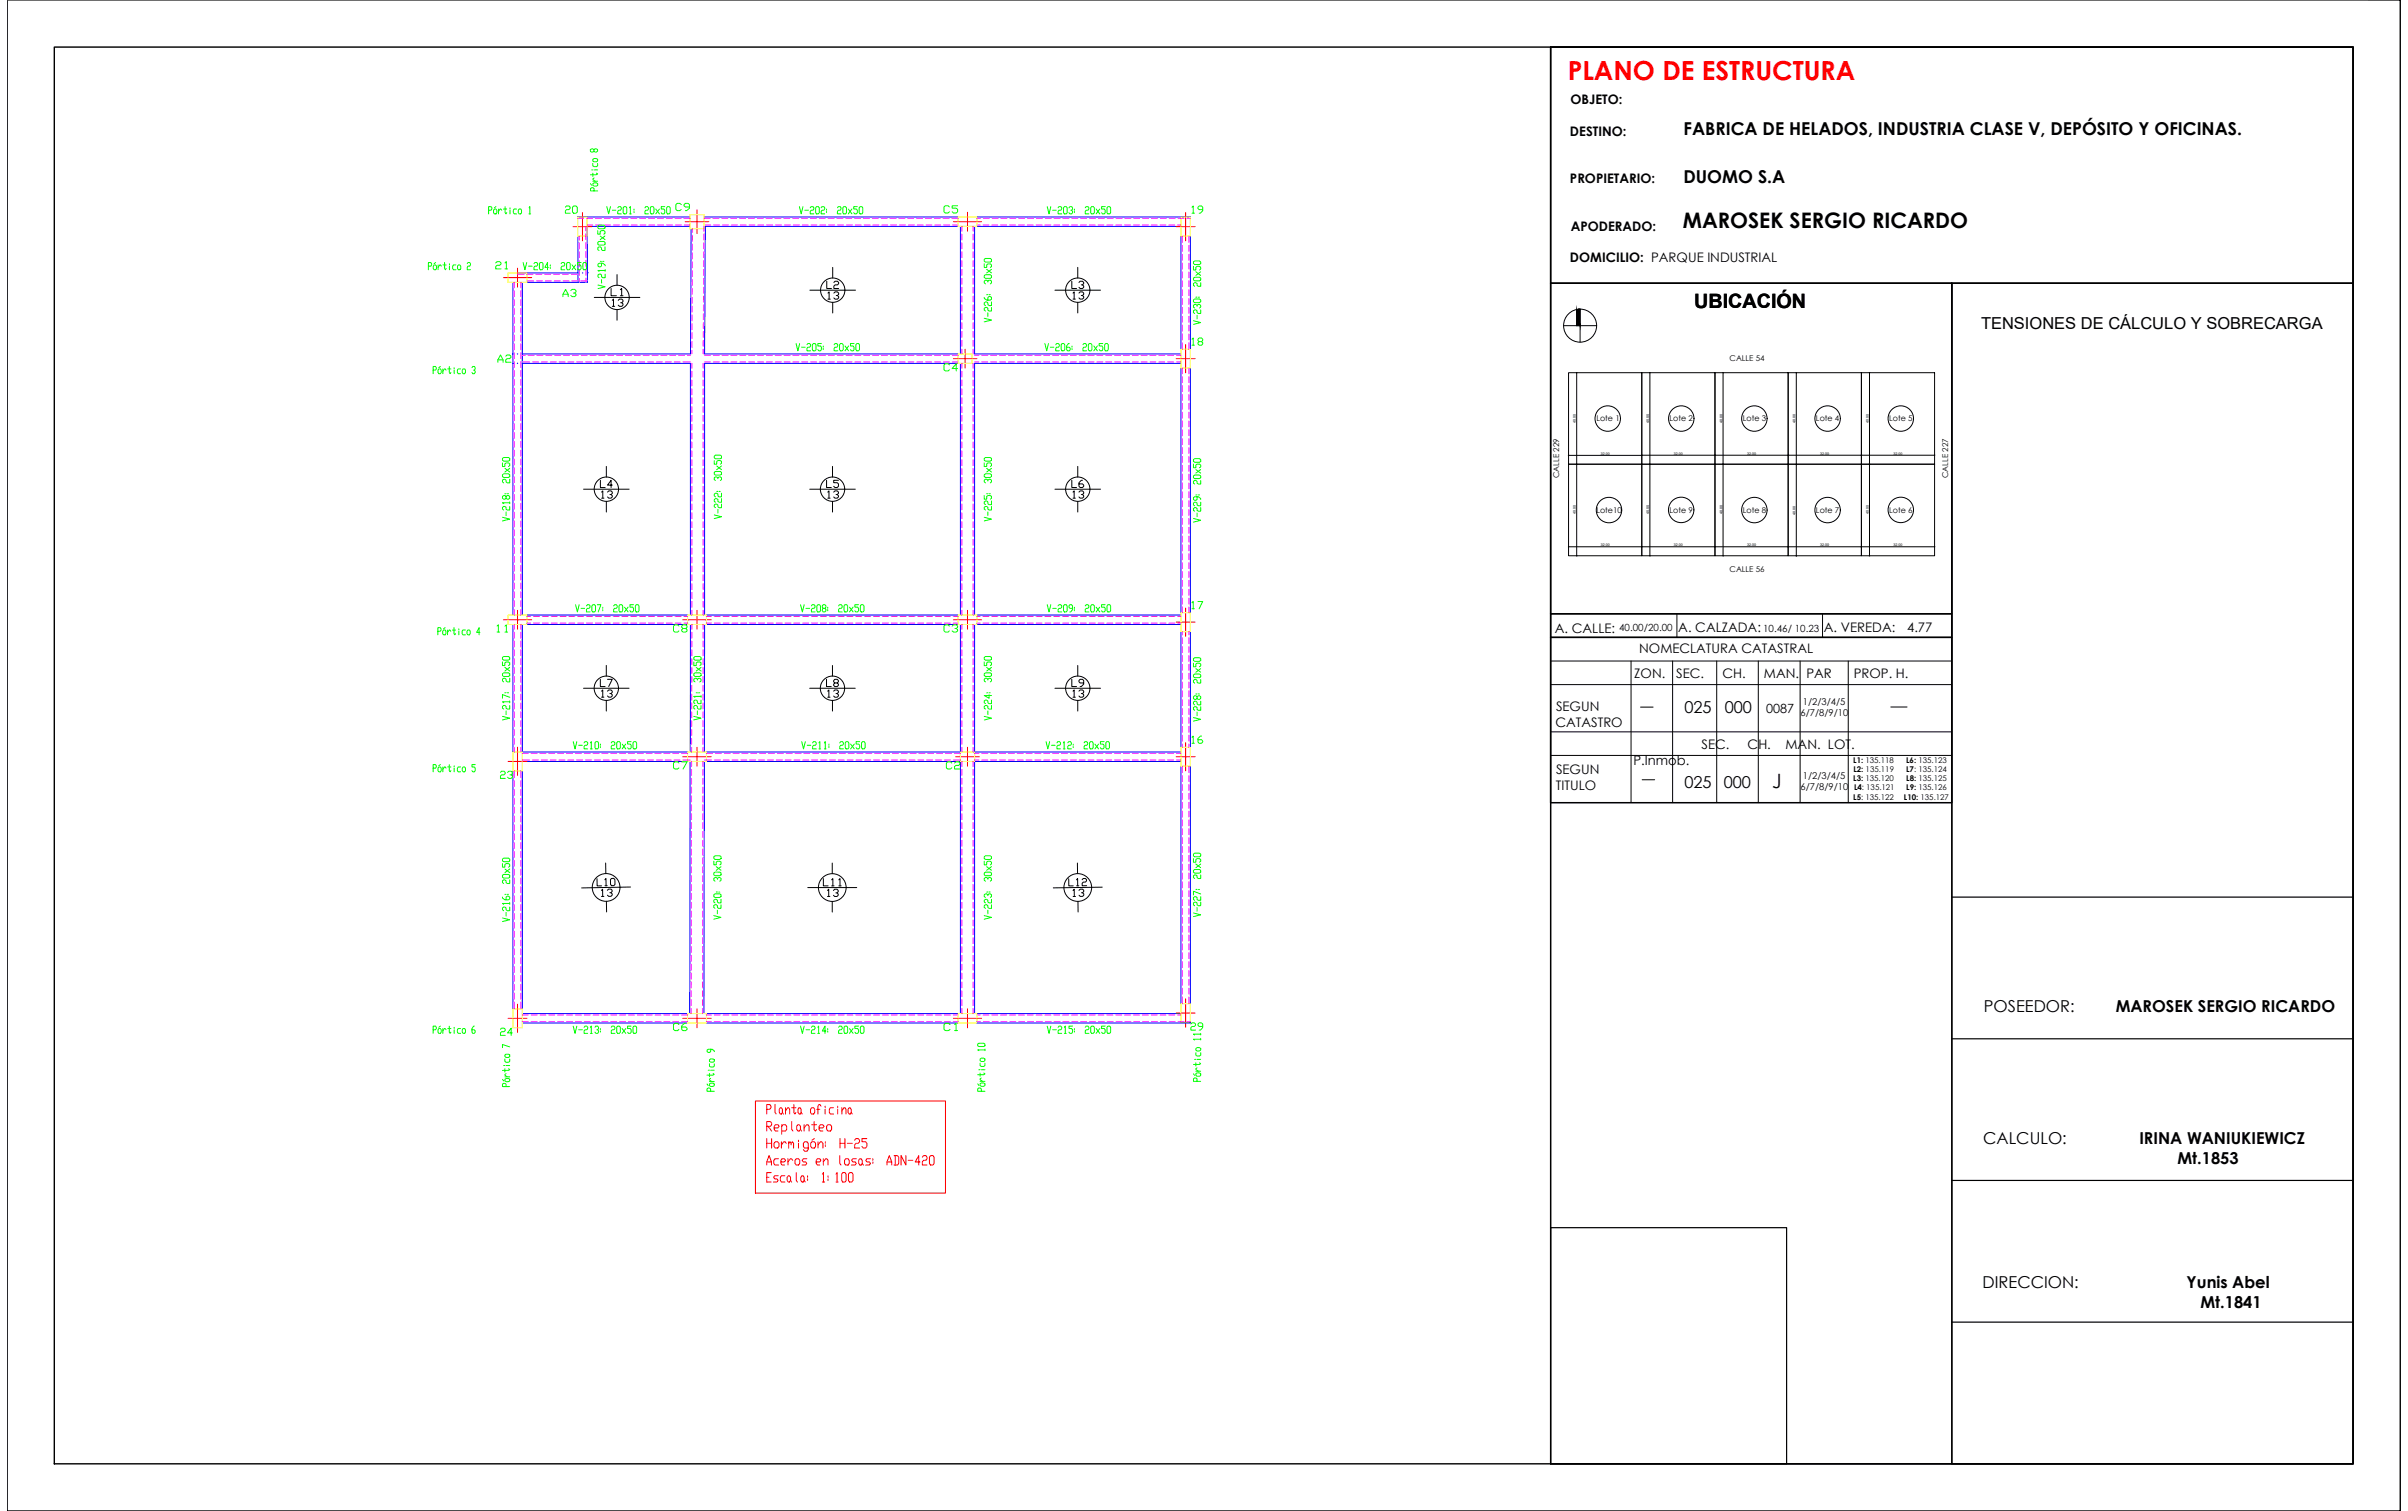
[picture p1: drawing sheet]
<svg xmlns="http://www.w3.org/2000/svg" width="510mm" height="320mm" viewBox="0 0 510 320" stroke-linecap="round" stroke-linejoin="round" font-family="sans-serif">
<defs><g id="words">
<text font-size="5.6" fill="#f00" x="332.1" y="17">PLANO DE ESTRUCTURA</text>
<g font-size="4.9" fill="#0f0">
<text x="118.2" y="64.2">A3</text>
<text x="251.2" y="74.4">18</text>
<text x="251.2" y="158.8">16</text>
<text x="104.8" y="166.2">23</text>
<text x="251.2" y="219.4">29</text>
</g>
<g font-size="4.9">
<text x="126.3" y="191.2">13</text>
<text x="173.9" y="191.2">13</text>
<text x="226.1" y="191.2">13</text>
</g>
<text font-size="4.5" x="356.5" y="48.2">MAROSEK SERGIO RICARDO</text>
<g font-size="4.4" fill="#0f0">
<text x="118.5" y="46.2">20</text>
<text x="141.8" y="45.9">C9</text>
<text x="198.6" y="46.2">C5</text>
<text x="251.2" y="46.2">19</text>
<text x="103.7" y="58.2">21</text>
<text x="128.1" y="63.9">L1</text>
<text x="104.1" y="78">A2</text>
<text x="198.6" y="79.7">C4</text>
<text x="251.2" y="130.2">17</text>
<text x="104.1" y="135.1">11</text>
<text x="141.5" y="135.1">C8</text>
<text x="198.6" y="135.1">C3</text>
<text x="141.5" y="164">C7</text>
<text x="199.3" y="164">C2</text>
<text x="104.8" y="220.5">24</text>
<text x="141.5" y="219.4">C6</text>
<text x="198.6" y="219.4">C1</text>
</g>
<g font-size="4.4">
<text x="128.4" y="66">13</text>
<text x="174.3" y="64.6">13</text>
<text x="226.1" y="64.6">13</text>
<text x="125.9" y="104.4">L4</text>
<text x="173.9" y="104.4">L5</text>
<text x="225.8" y="104.4">L6</text>
<text x="126.3" y="148.9">13</text>
<text x="174.3" y="148.9">13</text>
<text x="226.1" y="148.9">13</text>
</g>
<g font-size="4.2">
<text x="358.9" y="65.2">UBICACIÓN</text>
<text x="375.4" y="166.9">J</text>
</g>
<g font-size="3.8">
<text x="356.6" y="28.6">FABRICA DE HELADOS, INDUSTRIA CLASE V, DEPÓSITO Y OFICINAS.</text>
<text x="356.6" y="38.8">DUOMO S.A</text>
</g>
<g font-size="3.5">
<text x="419.7" y="69.7">TENSIONES DE CÁLCULO Y SOBRECARGA</text>
<text x="356.8" y="150.9">025</text>
<text x="365.4" y="150.9">000</text>
<text x="356.8" y="166.8">025</text>
<text x="365.2" y="166.8">000</text>
<text x="420.3" y="214.2">POSEEDOR:</text>
<text x="448.2" y="214.2">MAROSEK SERGIO RICARDO</text>
<text x="420.1" y="242.3">CALCULO:</text>
<text x="453.2" y="242.3">IRINA WANIUKIEWICZ</text>
<text x="461.3" y="246.5">Mt.1853</text>
<text x="420" y="272.8">DIRECCION:</text>
<text x="463.2" y="272.8">Yunis Abel</text>
<text x="466.2" y="277">Mt.1841</text>
</g>
<g font-size="2.8">
<text x="332.7" y="22">OBJETO:</text>
<text x="332.6" y="28.7">DESTINO:</text>
<text x="332.6" y="38.8">PROPIETARIO:</text>
<text x="332.8" y="48.8">APODERADO:</text>
<text x="332.6" y="55.6">DOMICILIO: PARQUE INDUSTRIAL</text>
<text x="329.4" y="134">A. CALLE:</text>
<text x="355.5" y="133.8">A. CALZADA:</text>
<text x="386.4" y="133.8">A. VEREDA:</text>
<text x="404" y="133.8">4.77</text>
<text x="346.2" y="143.6">ZON.</text>
<text x="347.2" y="138.2">NOMECLATURA CATASTRAL</text>
<text x="355.1" y="143.6">SEC.</text>
<text x="364.9" y="143.6">CH.</text>
<text x="373.7" y="143.6">MAN. PAR</text>
<text x="392.7" y="143.6">PROP. H.</text>
<text x="329.5" y="153.9">CATASTRO</text>
<text x="329.6" y="150.5">SEGUN</text>
<text x="360.5" y="158.6">SEC.</text>
<text x="370.2" y="158.6">CH.</text>
<text x="378.3" y="158.6">MAN. LOT.</text>
<text x="329.6" y="167.4">TITULO</text>
<text x="329.6" y="164">SEGUN</text>
<text x="346" y="162">P.Inmob.</text>
</g>
<text font-size="2.7" x="374.1" y="150.9">0087</text>
<g font-size="2.1">
<text x="343" y="133.7">40.00/20.00</text>
<text x="373.5" y="133.7">10.46/ 10.23</text>
</g>
<g font-size="2">
<text x="381.9" y="149.3">1/2/3/4/5</text>
<text x="381.4" y="151.6">6/7/8/9/10</text>
<text x="381.4" y="167.3">6/7/8/9/10</text>
<text x="381.9" y="165">1/2/3/4/5</text>
</g>
<g font-size="1.7">
<text x="366.4" y="76.5">CALLE 54</text>
<text x="338.2" y="89.2">Lote 1</text>
<text x="353.7" y="89.2">Lote 2</text>
<text x="369.2" y="89.2">Lote 3</text>
<text x="384.7" y="89.2">Lote 4</text>
<text x="400.2" y="89.2">Lote 5</text>
<text x="330.3" y="101.2" transform="rotate(-90 330.3 101.2)">CALLE 229</text>
<text x="412.7" y="101.2" transform="rotate(-90 412.7 101.2)">CALLE 227</text>
<text x="338.2" y="108.6">Lote10</text>
<text x="353.7" y="108.6">Lote 9</text>
<text x="369.2" y="108.6">Lote 8</text>
<text x="384.7" y="108.6">Lote 7</text>
<text x="400.2" y="108.6">Lote 6</text>
<text x="366.4" y="121.2">CALLE 56</text>
<text x="392.6" y="161.5">L1: 135.118</text>
<text x="403.8" y="161.5">L6: 135.123</text>
<text x="392.6" y="165.4">L3: 135.120</text>
<text x="392.6" y="163.5">L2: 135.119</text>
<text x="392.8" y="167.4">L4: 135.121</text>
<text x="403.8" y="163.5">L7: 135.124</text>
<text x="403.8" y="165.4">L8: 135.125</text>
<text x="403.8" y="167.4">L9: 135.126</text>
<text x="392.6" y="169.3">L5: 135.122</text>
<text x="403.3" y="169.3">L10: 135.127</text>
</g>
<g font-size=".8">
<text x="333.9" y="89.5" transform="rotate(-90 333.9 89.5)">40.00</text>
<text x="349.4" y="89.5" transform="rotate(-90 349.4 89.5)">40.00</text>
<text x="364.9" y="89.5" transform="rotate(-90 364.9 89.5)">40.00</text>
<text x="380.4" y="89.6" transform="rotate(-90 380.4 89.6)">40.00</text>
<text x="395.9" y="89.5" transform="rotate(-90 395.9 89.5)">40.00</text>
<text x="339.1" y="96.3">32.00</text>
<text x="354.6" y="96.2">32.00</text>
<text x="370.1" y="96.2">32.00</text>
<text x="385.6" y="96.2">32.00</text>
<text x="401.1" y="96.2">32.00</text>
<text x="333.9" y="108.9" transform="rotate(-90 333.9 108.9)">40.00</text>
<text x="349.4" y="108.9" transform="rotate(-90 349.4 108.9)">40.00</text>
<text x="364.9" y="108.9" transform="rotate(-90 364.9 108.9)">40.00</text>
<text x="380.4" y="109" transform="rotate(-90 380.4 109)">40.00</text>
<text x="395.9" y="108.9" transform="rotate(-90 395.9 108.9)">40.00</text>
<text x="339.1" y="115.6">32.00</text>
<text x="354.6" y="115.6">32.00</text>
<text x="370.1" y="115.6">32.00</text>
<text x="385.6" y="115.6">32.00</text>
<text x="401.1" y="115.6">32.00</text>
</g>
</g></defs>
<!-- layer: 0 -->
<g fill="none" stroke="#000" stroke-width=".25">
<path d="M498.5 10h-170v300M413.5 60v250M334 78.9v.1M349.5 78.9v.1M365 78.9l.1 .1M380.5 78.9l.1 .1M396 78.9l.1 .1M332.3 96.4v.1M334 98.3h.1M347.8 96.4h.1M349.5 98.3h.1M363.3 96.4h.1"/>
<path d="M365 98.3h.1M378.8 96.4h.1M380.5 98.3l.1 .1M394.4 96.4h-.1M396 98.3h.1M409.9 96.4h-.1M332.3 115.8h.1M334 117.7h.1M347.8 115.8h.1M349.5 117.7h.1M363.3 115.8h.1M365 117.7h.1"/>
<path d="M378.8 115.8h.1M380.5 117.7l.1 .1M394.4 115.8h-.1M396 117.7h.1M409.9 115.8h-.1M413.5 190h85M413.5 220h85M328.5 260h50v50h-50zM413.5 250h85M413.5 280h85"/>
</g>
<g fill="none" stroke="#000" stroke-width=".21">
<path d="M498.5 10v300h-170M328.5 60h170M332.3 78.9h15.5v19.4h-15.5zM334 78.9v38.8M347.8 78.9h15.5v19.4h-15.5zM349.5 78.9v38.8M363.3 78.9h15.5v19.4h-15.5zM365 78.9v38.8M378.8 78.9h15.5v19.4h-15.5zM380.5 79v38.7M394.3 78.9h15.5v19.4h-15.5zM396 78.9v38.8"/>
<path d="M332.3 98.3h15.5v19.4h-15.5zM332.3 96.4h15.5M347.8 98.3h15.5v19.4h-15.5zM347.8 96.4h62M363.3 98.3h15.5v19.4h-15.5zM378.8 98.3h15.5v19.4h-15.5zM394.3 98.3h15.5v19.4h-15.5zM332.3 115.8h77.5M328.5 135h85M328.5 140h85M345.5 140v30M354.3 140v30"/>
<path d="M355.2 130v5M363.7 140v30M372.5 140v30M381.3 140v30M386.1 130v5M391.5 140v30M328.5 145h85M328.5 155h85M328.5 160h85M328.5 170h85"/>
<circle cx="340.6" cy="88.6" r="2.69"/>
<circle cx="356.2" cy="88.6" r="2.69"/>
<circle cx="371.6" cy="88.6" r="2.69"/>
<circle cx="387.2" cy="88.6" r="2.69"/>
<circle cx="402.7" cy="88.6" r="2.69"/>
<circle cx="340.9" cy="108" r="2.69"/>
<circle cx="356.1" cy="108" r="2.69"/>
<circle cx="371.6" cy="108" r="2.69"/>
<circle cx="387.2" cy="108" r="2.69"/>
<circle cx="402.7" cy="108" r="2.69"/>
</g>
<!-- layer: VISTAS -->
<g fill="#000" stroke="#000" stroke-width=".21">
<path d="M334.4 65.5h.3z"/>
<path d="M334.4 65.5h.3zM334 65.5h.7z"/>
<path d="M334 65.5l.7 3.5v-3.5zM334 65.5l.7 3.5h-.7z"/>
</g>
<!-- layer: SILUETA DE SUPERFICIES -->
<g fill="none" stroke="#000" stroke-width=".21">
<path d="M331.2 69h7M334 65.5v3.5M334.7 65.5v7"/>
<circle cx="334.7" cy="69" r="3.5"/>
</g>
<!-- layer: plano 01 -->
<path d="M347.5 149.7h2.7M400.6 149.7h3.4M347.9 165.1h2.6" fill="none" stroke="#000" stroke-width=".21"/>
<!-- layer: 0 -->
<path d="M1.5 0h507v320h-507zM11.5 10h487v300h-487zM328.5 10h170v300h-170zM328.5 10h170v50h-170zM328.5 60h85v70h-85zM413.5 60h85v250h-85zM328.5 130h85v5h-85zM328.5 135h85v35h-85z" fill="none" stroke="#000" stroke-width=".3"/>
<path d="M1.5 0h500" fill="none" stroke="#808080" stroke-width=".21"/>
<!-- layer: VIG_CARAS -->
<g fill="none" stroke="#00f" stroke-width=".21">
<path d="M108.6 59.8v70.4M110.6 59.8v70.4M122.4 45.9h23.8M122.4 50v9.8M122.4 57.8h-12.8M124.4 47.9h21.8M124.4 48v11.8h-12.8M124.4 57.8h.1M146.4 48.4l-.1 26.5h-35.7M149.2 45.9h53.8M203 47.9h-53.6l-.1 27h53.7M203.5 47.9v27"/>
<path d="M206.5 47.9v27h43.7M207 45.9h45.2M207 47.9h43.2M250.2 50v23.9M252.2 50v23.9M110.6 76.9h35.7v53.3M203 76.9h-53.7v53.3M203.5 76.9v53.3M250.2 76.9h-43.7v53.3M250.2 77.9v51.8M252.2 77.9v51.8M108.6 132.2v27"/>
<path d="M110.6 132.2v27.1h35.1M111.6 130.2h34.1M111.6 132.2h34.1M146.3 132.2l-.1 27M149.3 132.2l-.1 27M149.7 130.2h53.3M149.7 132.2h53.3M203.5 132.2v27l-53.8 .1M206.5 132.2v27l43.7 .1M207 130.2h43.2M207 132.2h43.2M250.2 133.7v24.5"/>
<path d="M252.2 133.7v24.5M108.6 163.2v50.4M110.6 161.3h35.6l-.1 53.3M110.6 163.2v50.4M250.2 161.3h-43.7v53.3M250.2 162.2v50.3M252.2 162.2v50.3M110.6 214.6h35.1M110.6 216.6h35.1M149.1 214.6l.1-53.3h54.3v53.3M149.7 214.6h53.3M149.7 216.6h53.3"/>
<path d="M207 214.6h43.2M252.2 216.5l-45.2 .1"/>
</g>
<g fill="#00f" stroke="#00f" stroke-width=".21">
<circle cx="110.6" cy="74.9" r=".04"/>
<circle cx="110.6" cy="76.9" r=".04"/>
<circle cx="122.4" cy="57.8" r=".04"/>
<circle cx="123.4" cy="57.8" r=".04"/>
</g>
<!-- layer: COLUMNAS_EJES -->
<g fill="none" stroke="#f00" stroke-width=".21">
<path d="M106.6 58.8h6M109.6 56.8v4M121.4 48h4M123.4 45v6M145.2 47h5M147.7 44.4v5M202 47h6M205 45v4M249.2 48h4M251.2 45v6M202 75.9h5M204.5 73.9v4"/>
<path d="M249.2 75.9h4M251.2 72.9v6M106.6 131.2h6M109.6 129.2v4M144.7 131.2h6M147.7 129.2v4M202 131.2h6M205 129.2v4M249.2 131.7h4M251.2 128.7v6.1M109.6 158.2v6M147.7 158.2v4"/>
<path d="M205 158.2v4M251.2 157.3v5.9M107.6 161.2h4M144.7 160.2h6M202.5 160.2h5M249.2 160.2h4M107.6 215.6h4M109.6 212.6v6M144.7 215.6h6M147.7 213.6v4M202 215.6h6M205 213.6v4"/>
<path d="M249.2 214.5h4M251.2 211.5v6"/>
</g>
<!-- layer: PILAR_HORMIGON -->
<g fill="none" stroke="#ff0" stroke-width=".21">
<path d="M107.6 57.8h4v2h-4zM122.4 46h2v4h-2zM146.2 45.4h3v3h-3zM203 45.9h4v2h-4zM250.2 46h2v4h-2zM203 74.9h3v2h-3zM250.2 73.9h2v4h-2zM107.6 130.2h4v2h-4zM145.7 130.2h4v2h-4zM203 130.2h4v2h-4zM250.2 129.7h2v4h-2zM108.6 159.2h2v4h-2z"/>
<path d="M145.7 159.2h4v2h-4zM203.5 159.2h3v2h-3zM250.2 158.2h2v4h-2zM108.6 213.6h2v4h-2zM145.7 214.6h4v2h-4zM203 214.6h4v2h-4zM250.2 212.5h2v4h-2z"/>
</g>
<!-- layer: VIG_INT_DESC -->
<g fill="none" stroke="#f0f" stroke-width=".21">
<path d="M108.9 59.8v1.2M109.6 58.1h1.4M110.3 59.8v1.2M111.6 59.5h1.4M111.7 58.1h1.2M113.5 58.1h1.3M113.7 59.5h1.2M115.4 58.1h1.3M115.5 59.5h1.3M118.5 58.1h-1.2M119.2 58.1h1.2M121 58.1h1.4"/>
<path d="M122.7 50v.8M122.7 51.4v1.3M122.7 53.3v1.3M122.7 55.2v1.2M122.7 57.1v1.2M124.1 48v.9M124.1 49.5v1.3M124.1 51.4v1.2M124.1 53.3v1.2M124.1 57v1.3M124.1 55.1v1.3M124.3 46.2h1.2"/>
<path d="M124.4 47.6h1.2M126.1 46.2h1.3M126.2 47.6h1.3M128 46.2h1.3M128.1 47.6h1.2M129.9 46.2h1.2M130 47.6h1.2M131.8 46.2h1.2M131.8 47.6h1.3M133.6 46.2h1.3M133.7 47.6h1.3M135.5 46.2h1.3"/>
<path d="M135.6 47.6h1.2M137.4 46.2h1.3M137.5 47.6h1.2M139.3 46.2h1.2M139.3 47.6h1.3M141.2 47.6h1.3M143.1 47.6h1.2M145 47.6h1.2M146.7 59.2l-.1 1.2M146.7 57.3v1.3M146.7 55.4v1.3M146.7 53.6v1.2"/>
<path d="M146.7 51.7v1.3M146.7 49.8v1.3M146.7 48.4v.8M149.1 58.9l-.1 1.3M149.1 57.1v1.2M149.1 55.2v1.2M149.1 53.3v1.3M149.1 51.4v1.3M149.1 49.6v1.2M149.1 47.9v1M149.2 46.2h1.2M149.4 47.6h1.2"/>
<path d="M151.1 46.2h1.2M151.2 47.6h1.2M152.9 46.2h1.3M153.1 47.6h1.2M154.8 46.2h1.3M154.9 47.6h1.3M156.7 46.2h1.2M156.8 47.6h1.3M158.6 46.2h1.2M158.7 47.6h1.2M160.4 46.2h1.3M160.6 47.6h1.2"/>
<path d="M162.3 46.2h1.3M162.4 47.6h1.3M164.2 46.2h1.2M164.3 47.6h1.3M166.1 46.2h1.2M166.2 47.6h1.2M167.9 46.2h1.3M168.1 47.6h1.2M169.8 46.2h1.3M169.9 47.6h1.3M171.7 46.2h1.2M171.8 47.6h1.3"/>
<path d="M173.6 46.2h1.2M173.7 47.6h1.2M175.4 46.2h1.3M175.6 47.6h1.2M177.3 46.2h1.3M177.4 47.6h1.3M179.2 46.2h1.2M179.3 47.6h1.3M181.1 46.2h1.2M181.2 47.6h1.2M182.9 46.2h1.3M183.1 47.6h1.2"/>
<path d="M184.8 46.2h1.3M184.9 47.6h1.3M186.7 46.2h1.2M186.8 47.6h1.3M188.6 46.2h1.2M188.7 47.6h1.2M190.4 46.2h1.3M190.6 47.6h1.2M192.3 46.2h1.3M192.4 47.6h1.3M194.2 46.2h1.2M194.3 47.6h1.3"/>
<path d="M196.1 46.2h1.2M196.2 47.6h1.2M203.8 47.9v1.1M203.8 49.6v1.2M203.8 51.4v1.3M203.8 53.3v1.3M203.8 55.2v1.2M203.8 57.1v1.2M203.8 58.9v1.3M206.2 47.9v1.1M206.2 49.6v1.2M206.2 51.4v1.3"/>
<path d="M206.2 53.3v1.3M206.2 55.2v1.2M206.2 57.1v1.2M206.2 58.9v1.3M207 46.2h.7M207 47.6h.6M208.2 47.6h1.3M208.3 46.2h1.3M210.1 47.6h1.3M210.2 46.2h1.2M212 47.6h1.3M212.1 46.2h1.2"/>
<path d="M213.9 47.6h1.2M213.9 46.2h1.3M215.8 47.6h1.2M215.8 46.2h1.3M217.6 47.6h1.3M217.7 46.2h1.2M219.5 47.6h1.2M219.6 46.2h1.2M221.4 47.6h1.2M221.4 46.2h1.3M223.2 47.6h1.3M223.3 46.2h1.3"/>
<path d="M225.1 47.6h1.3M225.2 46.2h1.2M227 47.6h1.3M227.1 46.2h1.2M228.9 47.6h1.2M228.9 46.2h1.3M230.7 47.6h1.3M230.8 46.2h1.3M232.6 47.6h1.3M232.7 46.2h1.2M234.5 47.6h1.3M234.6 46.2h1.2"/>
<path d="M236.4 47.6h1.2M236.4 46.2h1.3M238.3 47.6h1.2M238.3 46.2h1.3M240.1 47.6h1.3M240.2 46.2h1.2M242 47.6h1.2M242.1 46.2h1.2M243.9 47.6h1.2M243.9 46.2h1.3M245.7 47.6h1.3M245.8 46.2h1.3"/>
<path d="M247.6 47.6h1.3M247.7 46.2h1.2M249.5 47.6h.7M249.6 46.2h1.2M250.5 50v1.3M250.5 52v1.2M250.5 53.9v1.2M250.5 55.7v1.3M250.5 57.6v1.2M250.5 59.5v1.2M251.9 50v1.3M251.9 52v1.2"/>
<path d="M251.9 53.9v1.2M251.9 55.7v1.3M251.9 57.6v1.2M251.9 59.5v1.2M108.9 61.6v1.2M108.9 63.5v1.2M108.9 65.3v1.3M108.9 67.2v1.3M108.9 69.1v1.2M108.9 71v1.2M108.9 72.8v1.3M108.9 78.5v1.2"/>
<path d="M110.3 61.6v1.2M110.3 63.5v1.2M110.3 65.3v1.3M110.3 67.2v1.3M110.3 69.1v1.2M110.3 71v1.2M110.3 72.8v1.3M110.3 78.5v1.2M110.6 75.3h.7M110.6 76.6h1.6M111.9 75.3h1.2M112.8 76.6h1.3"/>
<path d="M113.8 75.3h1.2M114.7 76.6h1.3M115.6 75.3h1.3M116.6 76.6h1.2M117.5 75.3h1.3M118.4 76.6h1.3M119.4 75.3h1.2M120.3 76.6h1.3M121.3 75.3h1.2M122.2 76.6h1.3M123.1 75.3h1.3M124.1 76.6h1.2"/>
<path d="M125 75.3h1.3M126 76.6h1.2M126.9 75.3h1.2M127.8 76.6h1.3M128.8 75.3h1.2M129.7 76.6h1.2M130.6 75.3h1.3M131.6 76.6h1.2M132.5 75.3h1.3M133.4 76.6h1.3M134.4 75.3h1.2M135.3 76.6h1.3"/>
<path d="M136.3 75.3h1.2M137.2 76.6h1.3M138.1 75.3h1.3M139.1 76.6h1.2M140 75.3h1.3M140.9 76.6h1.3M141.9 75.3h1.2M142.8 76.6h1.3M143.8 75.3h1.2M144.7 76.6h1.6M145.6 75.3h.7M146.6 76.9v1.1"/>
<path d="M146.6 78.6v1.2M146.6 74.2v.7M146.6 72.3v1.3M146.6 70.4v1.3M146.6 68.6v1.2M146.6 66.7v1.2M146.6 64.8v1.3M146.6 63v1.2M146.6 61.1v1.2M149 76.9v1.1M149 78.6v1.2M149 73.9v1"/>
<path d="M149 72.1v1.2M149 70.2v1.2M149 68.3v1.3M149 66.4v1.3M149 64.6v1.2M149 62.7v1.2M149 60.8v1.3M149.3 76.6h1.2M149.3 75.3h1.2M151.1 75.3h1.3M151.1 76.6h1.3M153 75.3h1.2"/>
<path d="M153 76.6h1.2M154.9 76.6h1.2M154.9 75.3h1.2M156.7 75.3h1.3M156.7 76.6h1.3M158.6 75.3h1.3M158.6 76.6h1.3M160.5 75.3h1.2M160.5 76.6h1.2M162.4 75.3h1.2M162.4 76.6h1.2M164.2 75.3h1.3"/>
<path d="M164.2 76.6h1.3M166.1 76.6h1.3M166.1 75.3h1.3M168 75.3h1.2M168 76.6h1.2M169.9 75.3h1.2M169.9 76.6h1.2M171.7 75.3h1.3M171.7 76.6h1.3M173.6 75.3h1.3M173.6 76.6h1.3M175.5 75.3h1.2"/>
<path d="M175.5 76.6h1.2M177.4 76.6h1.2M177.4 75.3h1.2M179.2 75.3h1.3M179.2 76.6h1.3M181.1 75.3h1.3M181.1 76.6h1.3M183 75.3h1.2M183 76.6h1.2M184.9 75.3h1.2M184.9 76.6h1.2M186.7 75.3h1.3"/>
<path d="M186.7 76.6h1.3M188.6 76.6h1.3M188.6 75.3h1.3M190.5 75.3h1.2M190.5 76.6h1.2M192.4 75.3h1.2M192.4 76.6h1.2M194.2 75.3h1.3M194.2 76.6h1.3M196.1 75.3h1.3M196.1 76.6h1.3M203.8 60.8v1.3"/>
<path d="M203.8 62.7v1.2M203.8 64.6v1.2M203.8 66.4v1.3M203.8 68.3v1.3M203.8 70.2v1.3M203.8 72.1v1.2M203.8 73.9v1M206.2 60.8v1.3M206.2 62.7v1.2M206.2 64.6v1.2M206.2 66.4v1.3M206.2 68.3v1.3"/>
<path d="M206.2 70.2v1.3M206.2 72.1v1.2M206.2 73.9v1M206.2 76.9v1.1M206.2 78.6v1.2M206.5 75.3h.9M206.5 76.6h.9M208 75.3h1.3M208 76.6h1.3M209.9 75.3h1.2M209.9 76.6h1.2M211.8 75.3h1.2"/>
<path d="M211.8 76.6h1.2M213.6 75.3h1.3M213.6 76.6h1.3M215.5 75.3h1.2M215.5 76.6h1.2M217.4 75.3h1.2M217.4 76.6h1.2M219.2 75.3h1.3M219.2 76.6h1.3M221.1 75.3h1.3M221.1 76.6h1.3M223 75.3h1.3"/>
<path d="M223 76.6h1.3M224.9 75.3h1.2M224.9 76.6h1.2M226.7 75.3h1.3M226.7 76.6h1.3M228.6 75.3h1.3M228.6 76.6h1.3M230.5 75.3h1.3M230.5 76.6h1.3M232.4 75.3h1.2M232.4 76.6h1.2M234.3 75.3h1.2"/>
<path d="M234.3 76.6h1.2M236.1 75.3h1.3M236.1 76.6h1.3M238 75.3h1.2M238 76.6h1.2M239.9 75.3h1.2M239.9 76.6h1.2M241.7 75.3h1.3M241.7 76.6h1.3M243.6 75.3h1.3M243.6 76.6h1.3M245.5 75.3h1.3"/>
<path d="M245.5 76.6h1.3M247.4 75.3h1.2M247.4 76.6h1.2M249.2 75.3h1M249.2 76.6h1M250.5 61.3v1.3M250.5 63.2v1.3M250.5 65.1v1.3M250.5 67v1.2M250.5 68.8v1.3M250.5 77.9v1.3M250.5 79.8v1.2"/>
<path d="M251.9 61.3v1.3M251.9 63.2v1.3M251.9 65.1v1.3M251.9 67v1.2M251.9 68.8v1.3M251.9 77.9v1.3M251.9 79.8v1.2M108.9 80.3v1.3M108.9 82.2v1.3M108.9 84.1v1.2M108.9 86v1.2M108.9 87.8v1.3"/>
<path d="M108.9 89.7v1.3M108.9 91.6v1.2M108.9 93.5v1.2M108.9 95.3v1.3M108.9 97.2v1.2M108.9 99.1v1.2M110.3 80.3v1.3M110.3 82.2v1.3M110.3 84.1v1.2M110.3 86v1.2M110.3 87.8v1.3M110.3 89.7v1.3"/>
<path d="M110.3 91.6v1.2M110.3 93.5v1.2M110.3 95.3v1.3M110.3 97.2v1.2M110.3 99.1v1.2M146.6 80.5v1.2M146.6 82.3v1.3M146.6 84.2v1.3M146.6 86.1v1.2M146.6 88v1.2M146.6 89.8v1.3M146.6 91.7v1.3"/>
<path d="M146.6 93.6v1.3M146.6 95.5v1.2M146.6 97.3v1.3M146.6 99.2v1.3M149 80.5v1.2M149 82.3v1.3M149 84.2v1.3M149 86.1v1.2M149 88v1.2M149 89.8v1.3M149 91.7v1.3M149 93.6v1.3"/>
<path d="M149 95.5v1.2M149 97.3v1.3M149 99.2v1.3M203.8 80.5v1.2M203.8 82.3v1.3M203.8 84.2v1.3M203.8 86.1v1.2M203.8 88v1.2M203.8 89.8v1.3M203.8 91.7v1.3M203.8 93.6v1.3M203.8 95.5v1.2"/>
<path d="M203.8 97.3v1.3M203.8 99.2v1.3M206.2 80.5v1.2M206.2 82.3v1.3M206.2 84.2v1.3M206.2 86.1v1.2M206.2 88v1.2M206.2 89.8v1.3M206.2 91.7v1.3M206.2 93.6v1.3M206.2 95.5v1.2M206.2 97.3v1.3"/>
<path d="M206.2 99.2v1.3M250.5 81.7v1.2M250.5 83.5v1.3M250.5 85.4v1.3M250.5 87.3v1.2M250.5 89.2v1.2M250.5 91v1.3M250.5 92.9v1.3M250.5 94.8v1.2M250.5 96.7v1.2M250.5 98.5v1.3M251.9 81.7v1.2"/>
<path d="M251.9 83.5v1.3M251.9 85.4v1.3M251.9 87.3v1.2M251.9 89.2v1.2M251.9 91v1.3M251.9 92.9v1.3M251.9 94.8v1.2M251.9 96.7v1.2M251.9 98.5v1.3M108.9 101v1.2M108.9 102.8v1.3M108.9 104.7v1.3"/>
<path d="M108.9 106.6v1.2M108.9 108.5v1.2M108.9 110.3v1.3M108.9 112.2v1.3M108.9 114.1v1.2M108.9 116v1.2M108.9 117.8v1.3M108.9 119.7v1.2M110.3 101v1.2M110.3 102.8v1.3M110.3 104.7v1.3M110.3 106.6v1.2"/>
<path d="M110.3 108.5v1.2M110.3 110.3v1.3M110.3 112.2v1.3M110.3 114.1v1.2M110.3 116v1.2M110.3 117.8v1.3M110.3 119.7v1.2M146.6 101.1v1.2M146.6 103v1.2M146.6 104.8v1.3M146.6 106.7v1.3M146.6 108.6v1.2"/>
<path d="M146.6 110.5v1.2M146.6 112.3v1.3M146.6 114.2v1.3M146.6 116.1v1.3M146.6 118v1.2M146.6 119.8v1.3M149 101.1v1.2M149 103v1.2M149 104.8v1.3M149 106.7v1.3M149 108.6v1.2M149 110.5v1.2"/>
<path d="M149 112.3v1.3M149 114.2v1.3M149 116.1v1.3M149 118v1.2M149 119.8v1.3M203.8 101.1v1.2M203.8 103v1.2M203.8 104.8v1.3M203.8 106.7v1.3M203.8 108.6v1.2M203.8 110.5v1.2M203.8 112.3v1.3"/>
<path d="M203.8 114.2v1.3M203.8 116.1v1.3M203.8 118v1.2M203.8 119.8v1.3M206.2 101.1v1.2M206.2 103v1.2M206.2 104.8v1.3M206.2 106.7v1.3M206.2 108.6v1.2M206.2 110.5v1.2M206.2 112.3v1.3M206.2 114.2v1.3"/>
<path d="M206.2 116.1v1.3M206.2 118v1.2M206.2 119.8v1.3M250.5 100.4v1.3M250.5 102.3v1.2M250.5 104.2v1.2M250.5 106v1.3M250.5 107.9v1.3M250.5 109.8v1.2M250.5 111.7v1.2M250.5 113.5v1.3M250.5 115.4v1.3"/>
<path d="M250.5 117.3v1.2M250.5 119.2v1.2M251.9 100.4v1.3M251.9 102.3v1.2M251.9 104.2v1.2M251.9 106v1.3M251.9 107.9v1.3M251.9 109.8v1.2M251.9 111.7v1.2M251.9 113.5v1.3M251.9 115.4v1.3M251.9 117.3v1.2"/>
<path d="M251.9 119.2v1.2M108.9 121.6v1.2M108.9 123.5v1.2M108.9 125.3v1.3M108.9 127.2v1.3M108.9 129.1v1.1M108.9 135.7v1.3M108.9 137.6v1.3M108.9 139.5v1.2M110.3 121.6v1.2M110.3 123.5v1.2M110.3 125.3v1.3"/>
<path d="M110.3 127.2v1.3M110.3 129.1v1.1M110.3 132.2v1M110.3 133.9v1.2M110.3 135.7v1.3M110.3 137.6v1.3M110.3 139.5v1.2M111.6 130.5h.8M111.6 131.9h.8M113 130.5h1.3M113 131.9h1.3M114.9 130.5h1.3"/>
<path d="M114.9 131.9h1.3M116.8 130.5h1.2M116.8 131.9h1.2M118.6 130.5h1.3M118.6 131.9h1.3M120.5 130.5h1.3M120.5 131.9h1.3M122.4 130.5h1.2M122.4 131.9h1.2M124.3 130.5h1.2M124.3 131.9h1.2M126.1 130.5h1.3"/>
<path d="M126.1 131.9h1.3M128 130.5h1.3M128 131.9h1.3M129.9 130.5h1.2M129.9 131.9h1.2M131.8 130.5h1.2M131.8 131.9h1.2M133.6 130.5h1.3M133.6 131.9h1.3M135.5 130.5h1.3M135.5 131.9h1.3M137.4 130.5h1.3"/>
<path d="M137.4 131.9h1.3M139.3 130.5h1.2M139.3 131.9h1.2M146.5 139.5v1.3M146.6 135.7v1.3M146.6 137.6l-.1 1.3M146.6 121.7v1.3M146.6 123.6v1.2M146.6 125.5v1.2M146.6 127.3v1.3M146.6 129.2v1M148.9 137.6v1.3"/>
<path d="M148.9 139.5v1.2M149 121.7v1.3M149 132.2v1M149 133.9v1.2M149 135.7v1.3M149 123.6v1.2M149 125.5v1.2M149 127.3v1.3M149 129.2v1M149.7 130.5h1M149.7 131.9h1M151.3 130.5h1.3"/>
<path d="M151.3 131.9h1.3M153.2 130.5h1.2M153.2 131.9h1.2M155.1 130.5h1.2M155.1 131.9h1.2M156.9 130.5h1.3M156.9 131.9h1.3M158.8 130.5h1.3M158.8 131.9h1.3M160.7 130.5h1.2M160.7 131.9h1.2M162.6 130.5h1.2"/>
<path d="M162.6 131.9h1.2M164.4 130.5h1.3M164.4 131.9h1.3M166.3 130.5h1.3M166.3 131.9h1.3M168.2 130.5h1.2M168.2 131.9h1.2M170.1 130.5h1.2M170.1 131.9h1.2M171.9 130.5h1.3M171.9 131.9h1.3M173.8 130.5h1.3"/>
<path d="M173.8 131.9h1.3M175.7 130.5h1.2M175.7 131.9h1.2M177.6 130.5h1.2M177.6 131.9h1.2M179.4 130.5h1.3M179.4 131.9h1.3M181.3 130.5h1.3M181.3 131.9h1.3M183.2 130.5h1.2M183.2 131.9h1.2M185.1 130.5h1.2"/>
<path d="M185.1 131.9h1.2M186.9 130.5h1.3M186.9 131.9h1.3M188.8 130.5h1.3M188.8 131.9h1.3M190.7 130.5h1.2M190.7 131.9h1.2M192.6 130.5h1.2M192.6 131.9h1.2M194.4 130.5h1.3M194.4 131.9h1.3M196.3 130.5h1.3"/>
<path d="M196.3 131.9h1.3M203.8 121.7v1.3M203.8 123.6v1.2M203.8 125.5v1.2M203.8 127.3v1.3M203.8 129.2v1M203.8 135.7v1.3M203.8 137.6v1.3M203.8 139.5v1.2M206.2 121.7v1.3M206.2 123.6v1.2M206.2 125.5v1.2"/>
<path d="M206.2 127.3v1.3M206.2 129.2v1M206.2 132.2v1M206.2 133.9v1.2M206.2 135.7v1.3M206.2 137.6v1.3M206.2 139.5v1.2M207 130.5h.6M207 131.9h.6M208.2 130.5h1.3M208.2 131.9h1.3M210.1 130.5h1.3"/>
<path d="M210.1 131.9h1.3M212 130.5h1.3M212 131.9h1.3M213.9 130.5h1.2M213.9 131.9h1.2M215.8 130.5h1.2M215.8 131.9h1.2M217.6 130.5h1.3M217.6 131.9h1.3M219.5 130.5h1.2M219.5 131.9h1.2M221.4 130.5h1.2"/>
<path d="M221.4 131.9h1.2M223.2 130.5h1.3M223.2 131.9h1.3M225.1 130.5h1.3M225.1 131.9h1.3M227 130.5h1.3M227 131.9h1.3M228.9 130.5h1.2M228.9 131.9h1.2M230.7 130.5h1.3M230.7 131.9h1.3M232.6 130.5h1.3"/>
<path d="M232.6 131.9h1.3M234.5 130.5h1.3M234.5 131.9h1.3M236.4 130.5h1.2M236.4 131.9h1.2M238.3 130.5h1.2M238.3 131.9h1.2M240.1 130.5h1.3M240.1 131.9h1.3M242 130.5h1.2M242 131.9h1.2M243.9 130.5h1.2"/>
<path d="M243.9 131.9h1.2M245.7 130.5h1.3M245.7 131.9h1.3M247.6 130.5h1.3M247.6 131.9h1.3M249.5 130.5h.7M249.5 131.9h.7M250.5 121v1.3M250.5 122.9v1.3M250.5 124.8v1.2M250.5 133.7v.7M250.5 135.1v1.2"/>
<path d="M250.5 136.9v1.3M250.5 138.8v1.3M251.9 121v1.3M251.9 122.9v1.3M251.9 124.8v1.2M251.9 133.7v.7M251.9 135.1v1.2M251.9 136.9v1.3M251.9 138.8v1.3M108.9 141.4v1.2M108.9 143.2v1.3M108.9 145.1v1.3"/>
<path d="M108.9 147v1.2M108.9 148.9v1.2M108.9 150.7v1.3M108.9 152.6v1.3M108.9 154.5v1.2M108.9 156.4v1.2M108.9 158.2v1M110.3 141.4v1.2M110.3 143.2v1.3M110.3 145.1v1.3M110.3 147v1.2M110.3 148.9v1.2"/>
<path d="M110.3 150.7v1.3M110.3 152.6v1.3M110.3 154.5v1.2M110.3 156.4v1.2M110.3 158.2v1M110.6 159.5h1.3M112.5 159.5h1.3M114.4 159.5h1.2M116.3 159.5h1.2M118.2 159.5h1.2M120 159.5h1.3M121.9 159.5h1.2"/>
<path d="M123.8 159.5h1.2M125.6 159.5h1.3M127.5 159.5h1.3M129.4 159.5h1.3M131.3 159.5h1.2M133.1 159.5h1.3M135 159.5h1.3M136.9 159.5h1.2M138.8 159.5h1.2M146.5 156.4v1.2M146.5 158.2v1.1M146.5 150.7v1.3"/>
<path d="M146.5 152.6v1.3M146.5 154.5v1.2M146.5 145.1v1.3M146.5 147v1.2M146.5 148.9v1.2M146.5 141.4v1.2M146.5 143.2v1.3M148.9 156.4v1.2M148.9 158.2v1M148.9 150.7v1.3M148.9 152.6v1.3M148.9 154.5v1.2"/>
<path d="M148.9 143.2v1.3M148.9 145.1v1.3M148.9 147v1.2M148.9 148.9v1.2M148.9 141.4v1.2M149.7 159.5h1.2M151.6 159.5h1.2M153.4 159.5h1.3M155.3 159.5h1.3M157.2 159.5h1.2M159.1 159.5h1.2M160.9 159.5h1.3"/>
<path d="M162.8 159.5h1.3M164.7 159.5h1.2M166.6 159.5h1.2M168.4 159.5h1.3M170.3 159.5h1.3M172.2 159.5h1.2M174.1 159.5h1.2M175.9 159.5h1.3M177.8 159.5h1.3M179.7 159.5h1.2M181.6 159.5h1.2M183.4 159.5h1.3"/>
<path d="M185.3 159.5h1.3M187.2 159.5h1.2M189.1 159.5h1.2M190.9 159.5h1.3M192.8 159.5h1.3M194.7 159.5h1.2M196.6 159.5h1.2M203.8 141.4v1.2M203.8 143.2v1.3M203.8 145.1v1.3M203.8 147v1.2M203.8 148.9v1.2"/>
<path d="M203.8 150.7v1.3M203.8 152.6v1.3M203.8 154.5v1.2M203.8 156.4v1.2M203.8 158.2v1M206.2 141.4v1.2M206.2 143.2v1.3M206.2 145.1v1.3M206.2 147v1.2M206.2 148.9v1.2M206.2 150.7v1.3M206.2 152.6v1.3"/>
<path d="M206.2 154.5v1.2M206.2 156.4v1.2M206.2 158.2v1M206.5 159.5h.9M208 159.5h1.3M209.9 159.5h1.2M211.8 159.5h1.2M213.6 159.5h1.3M215.5 159.5h1.2M217.4 159.5h1.2M219.2 159.5h1.3M221.1 159.5h1.3"/>
<path d="M223 159.5h1.3M224.9 159.5h1.2M226.7 159.5h1.3M228.6 159.5h1.3M230.5 159.5h1.3M232.4 159.5h1.2M234.3 159.5h1.2M236.1 159.5h1.3M238 159.5h1.2M239.9 159.5h1.2M241.7 159.5h1.3M243.6 159.5h1.3"/>
<path d="M245.5 159.5h1.3M247.4 159.5h1.2M249.2 159.5h1M250.5 140.7v1.2M250.5 142.6v1.2M250.5 144.4v1.3M250.5 146.3v1.3M250.5 148.2v1.2M250.5 150.1v1.2M250.5 151.9v1.3M251.9 140.7v1.2M251.9 142.6v1.2"/>
<path d="M251.9 144.4v1.3M251.9 146.3v1.3M251.9 148.2v1.2M251.9 150.1v1.2M251.9 151.9v1.3M108.9 167.2v1.2M108.9 169.1v1.2M108.9 170.9v1.3M108.9 172.8v1.3M108.9 174.7v1.2M108.9 176.6v1.2M108.9 178.4v1.3"/>
<path d="M110.3 167.2v1.2M110.3 169.1v1.2M110.3 170.9v1.3M110.3 172.8v1.3M110.3 174.7v1.2M110.3 176.6v1.2M110.3 178.4v1.3M110.6 160.9h1.6M112.8 160.9h1.2M114.7 160.9h1.2M116.6 160.9h1.2M118.4 160.9h1.3"/>
<path d="M120.3 160.9h1.2M122.2 160.9h1.2M124 160.9h1.3M125.9 160.9h1.3M127.8 160.9h1.3M129.7 160.9h1.2M131.6 160.9h1.2M133.4 160.9h1.3M135.3 160.9h1.2M137.2 160.9h1.2M139.1 160.9h1.2M146.5 179.8v1.3"/>
<path d="M146.5 174.2v1.2M146.5 176.1v1.2M146.5 177.9v1.3M146.5 168.6v1.2M146.5 170.4v1.3M146.5 172.3v1.3M146.5 164.8v1.3M146.5 166.7v1.2M148.9 179.8v1.3M148.9 174.2v1.2M148.9 176.1v1.2M148.9 177.9v1.3"/>
<path d="M148.9 166.7v1.2M148.9 168.6v1.2M148.9 170.4v1.3M148.9 172.3v1.3M148.9 161.2v1.1M148.9 162.9v1.3M148.9 164.8v1.3M149.2 160.9h1.5M151.3 160.9h1.3M153.2 160.9h1.3M155.1 160.9h1.2M157 160.9h1.2"/>
<path d="M158.8 160.9h1.3M160.7 160.9h1.3M162.6 160.9h1.2M164.5 160.9h1.2M166.3 160.9h1.3M168.2 160.9h1.3M170.1 160.9h1.2M172 160.9h1.2M173.8 160.9h1.3M175.7 160.9h1.3M177.6 160.9h1.2M179.5 160.9h1.2"/>
<path d="M181.3 160.9h1.3M183.2 160.9h1.3M185.1 160.9h1.2M187 160.9h1.2M188.8 160.9h1.3M190.7 160.9h1.3M192.6 160.9h1.2M194.5 160.9h1.2M196.3 160.9h1.3M203.8 164.8v1.3M203.8 166.7v1.2M203.8 168.6v1.2"/>
<path d="M203.8 170.4v1.3M203.8 172.3v1.3M203.8 174.2v1.2M203.8 176.1v1.2M203.8 177.9v1.3M203.8 179.8v1.3M206.2 161.3v1M206.2 162.9v1.3M206.2 164.8v1.3M206.2 166.7v1.2M206.2 168.6v1.2M206.2 170.4v1.3"/>
<path d="M206.2 172.3v1.3M206.2 174.2v1.2M206.2 176.1v1.2M206.2 177.9v1.3M206.2 179.8v1.3M206.5 160.9h.9M208 160.9h1.3M209.9 160.9h1.2M211.8 160.9h1.2M213.6 160.9h1.3M215.5 160.9h1.2M217.4 160.9h1.2"/>
<path d="M219.2 160.9h1.3M221.1 160.9h1.3M223 160.9h1.3M224.9 160.9h1.2M226.7 160.9h1.3M228.6 160.9h1.3M230.5 160.9h1.3M232.4 160.9h1.2M234.3 160.9h1.2M236.1 160.9h1.3M238 160.9h1.2M239.9 160.9h1.2"/>
<path d="M241.7 160.9h1.3M243.6 160.9h1.3M245.5 160.9h1.3M247.4 160.9h1.2M249.2 160.9h1M250.5 162.2v1.4M250.5 164.3v1.2M250.5 166.1v1.3M250.5 168v1.3M250.5 169.9v1.2M250.5 171.8v1.2M250.5 173.6v1.3"/>
<path d="M250.5 175.5v1.3M250.5 177.4v1.2M250.5 179.3v1.2M251.9 162.2v1.4M251.9 164.3v1.2M251.9 166.1v1.3M251.9 168v1.3M251.9 169.9v1.2M251.9 171.8v1.2M251.9 173.6v1.3M251.9 175.5v1.3M251.9 177.4v1.2"/>
<path d="M251.9 179.3v1.2M108.9 180.3v1.3M108.9 182.2v1.2M108.9 184.1v1.2M108.9 185.9v1.3M108.9 187.8v1.3M108.9 189.7v1.2M108.9 191.6v1.2M108.9 193.4v1.3M108.9 195.3v1.3M108.9 197.2v1.2M108.9 199.1v1.2"/>
<path d="M110.3 180.3v1.3M110.3 182.2v1.2M110.3 184.1v1.2M110.3 185.9v1.3M110.3 187.8v1.3M110.3 189.7v1.2M110.3 191.6v1.2M110.3 193.4v1.3M110.3 195.3v1.3M110.3 197.2v1.2M110.3 199.1v1.2M146.4 198.6v1.2"/>
<path d="M146.5 192.9v1.3M146.5 194.8v1.3M146.5 196.7l-.1 1.2M146.5 191.1v1.2M146.5 187.3v1.3M146.5 189.2v1.2M146.5 181.7v1.2M146.5 183.6v1.2M146.5 185.4v1.3M148.8 196.7v1.2M148.8 198.6v1.2M148.9 194.8l-.1 1.3"/>
<path d="M148.9 191.1v1.2M148.9 192.9v1.3M148.9 189.2v1.2M148.9 185.4v1.3M148.9 187.3v1.3M148.9 181.7v1.2M148.9 183.6v1.2M203.8 181.7v1.2M203.8 183.6v1.2M203.8 185.4v1.3M203.8 187.3v1.3M203.8 189.2v1.2"/>
<path d="M203.8 191.1v1.2M203.8 192.9v1.3M203.8 194.8v1.3M203.8 196.7v1.2M203.8 198.6v1.2M206.2 181.7v1.2M206.2 183.6v1.2M206.2 185.4v1.3M206.2 187.3v1.3M206.2 189.2v1.2M206.2 191.1v1.2M206.2 192.9v1.3"/>
<path d="M206.2 194.8v1.3M206.2 196.7v1.2M206.2 198.6v1.2M250.5 181.1v1.3M250.5 183v1.3M250.5 184.9v1.2M250.5 186.8v1.2M250.5 188.6v1.3M250.5 190.5v1.3M250.5 192.4v1.2M250.5 194.3v1.2M250.5 196.1v1.3"/>
<path d="M250.5 198v1.3M250.5 199.9v1.2M251.9 181.1v1.3M251.9 183v1.3M251.9 184.9v1.2M251.9 186.8v1.2M251.9 188.6v1.3M251.9 190.5v1.3M251.9 192.4v1.2M251.9 194.3v1.2M251.9 196.1v1.3M251.9 198v1.3"/>
<path d="M251.9 199.9v1.2M108.9 200.9v1.3M108.9 202.8v1.3M108.9 204.7v1.2M108.9 206.6v1.2M108.9 208.4v1.3M108.9 210.3v1.3M108.9 212.2v1.4M110.3 200.9v1.3M110.3 202.8v1.3M110.3 204.7v1.2M110.3 206.6v1.2"/>
<path d="M110.3 208.4v1.3M110.3 210.3v1.3M110.3 212.2v1.4M110.6 214.9h1.3M110.6 216.3h1.3M112.5 214.9h1.3M112.5 216.3h1.3M114.4 214.9h1.2M114.4 216.3h1.2M116.3 214.9h1.2M116.3 216.3h1.2M118.2 214.9h1.2"/>
<path d="M118.2 216.3h1.2M120 214.9h1.3M120 216.3h1.3M121.9 214.9h1.2M121.9 216.3h1.2M123.8 214.9h1.2M123.8 216.3h1.2M125.6 214.9h1.3M125.6 216.3h1.3M127.5 214.9h1.3M127.5 216.3h1.3M129.4 214.9h1.3"/>
<path d="M129.4 216.3h1.3M131.3 214.9h1.2M131.3 216.3h1.2M133.1 214.9h1.3M133.1 216.3h1.3M135 214.9h1.3M135 216.3h1.3M136.9 214.9h1.2M136.9 216.3h1.2M138.8 214.9h1.2M138.8 216.3h1.2M146.4 209.8v1.3"/>
<path d="M146.4 211.7v1.2M146.4 213.6v1M146.4 204.2v1.2M146.4 206.1v1.2M146.4 207.9v1.3M146.4 200.4v1.3M146.4 202.3v1.3M148.8 213.6v1M148.8 207.9v1.3M148.8 209.8v1.3M148.8 211.7v1.2M148.8 202.3v1.3"/>
<path d="M148.8 204.2v1.2M148.8 206.1v1.2M148.8 200.4v1.3M149.7 214.9h1M149.7 216.3h1M151.3 214.9h1.3M151.3 216.3h1.3M153.2 214.9h1.2M153.2 216.3h1.2M155.1 214.9h1.2M155.1 216.3h1.2M156.9 214.9h1.3"/>
<path d="M156.9 216.3h1.3M158.8 214.9h1.3M158.8 216.3h1.3M160.7 214.9h1.2M160.7 216.3h1.2M162.6 214.9h1.2M162.6 216.3h1.2M164.4 214.9h1.3M164.4 216.3h1.3M166.3 214.9h1.3M166.3 216.3h1.3M168.2 214.9h1.2"/>
<path d="M168.2 216.3h1.2M170.1 214.9h1.2M170.1 216.3h1.2M171.9 214.9h1.3M171.9 216.3h1.3M173.8 214.9h1.3M173.8 216.3h1.3M175.7 214.9h1.2M175.7 216.3h1.2M177.6 214.9h1.2M177.6 216.3h1.2M179.4 214.9h1.3"/>
<path d="M179.4 216.3h1.3M181.3 214.9h1.3M181.3 216.3h1.3M183.2 214.9h1.2M183.2 216.3h1.2M185.1 214.9h1.2M185.1 216.3h1.2M186.9 214.9h1.3M186.9 216.3h1.3M188.8 214.9h1.3M188.8 216.3h1.3M190.7 214.9h1.2"/>
<path d="M190.7 216.3h1.2M192.6 214.9h1.2M192.6 216.3h1.2M194.4 214.9h1.3M194.4 216.3h1.3M196.3 214.9h1.3M196.3 216.3h1.3M203.8 200.4v1.3M203.8 202.3v1.3M203.8 204.2v1.2M203.8 206.1v1.2M203.8 207.9v1.3"/>
<path d="M203.8 209.8v1.3M203.8 211.7v1.2M203.8 213.6v1M206.2 200.4v1.3M206.2 202.3v1.3M206.2 204.2v1.2M206.2 206.1v1.2M206.2 207.9v1.3M206.2 209.8v1.3M206.2 211.7v1.2M206.2 213.6v1M207 214.9h.6"/>
<path d="M207 216.3h.7M208.2 214.9h1.3M208.3 216.3h1.3M210.1 214.9h1.3M210.2 216.3h1.2M212 214.9h1.3M212.1 216.3h1.2M213.9 214.9h1.2M213.9 216.3h1.3M215.8 214.9h1.2M215.8 216.3h1.3M217.6 214.9h1.3"/>
<path d="M217.7 216.3h1.2M219.5 214.9h1.2M219.6 216.3h1.2M221.4 214.9h1.2M221.4 216.3h1.3M223.2 214.9h1.3M223.3 216.3h1.3M225.1 214.9h1.3M225.2 216.3h1.2M227 214.9h1.3M227.1 216.3h1.2M228.9 214.9h1.2"/>
<path d="M228.9 216.3h1.3M230.7 214.9h1.3M230.8 216.3h1.3M232.6 214.9h1.3M232.7 216.3h1.2M234.5 214.9h1.3M234.6 216.3h1.2M236.4 214.9h1.2M236.4 216.3h1.3M238.3 214.9h1.2M238.3 216.3h1.3M240.1 214.9h1.3"/>
<path d="M240.2 216.3h1.2M242 214.9h1.2M242.1 216.3h1.2M243.9 214.9h1.2M243.9 216.3h1.3M245.7 214.9h1.3M245.8 216.3h1.3M247.6 214.9h1.3M247.7 216.3h1.2M250.5 201.8v1.2M250.5 203.6v1.3M250.5 205.5v1.3"/>
<path d="M250.5 207.4v1.2M250.5 209.3v1.2M250.5 211.1v1.4M251.9 201.8v1.2M251.9 203.6v1.3M251.9 205.5v1.3M251.9 207.4v1.2M251.9 209.3v1.2M251.9 211.1v1.4"/>
</g>
<!-- layer: VIG_DIM_VIGAS -->
<g fill="none" stroke="#0f0" stroke-width=".21">
<path d="M110.8 55.6l.4 1.5 .4-1.5M112 56.4h.7M113.1 55.9l.2-.3h.4l.2 .3-.2 .5h-.4l-.2 .2v.5h.8M114.5 55.6h.4l.1 .2v1.1l-.1 .2h-.4l-.2-.2v-1zM116.2 56.6h-.8l.6-1v1.5M116.6 56.1v.3M116.6 56.6v.3M118.9 55.8l.2-.2h.4l.1 .2-.1 .5h-.4l-.2 .3v.5h.7M120.2 55.6h.4l.2 .2v1.1l-.2 .2h-.4l-.2-.2v-1.1zM121.2 56.1l.8 1M121.9 56.1l-.7 1M123.1 55.6h-.8v.5h.6l.2 .2v.6l-.2 .2h-.4l-.2-.2"/>
<path d="M123.7 55.6h.4l.1 .2v1.1l-.1 .2h-.4l-.2-.2v-1.1zM126.6 48.8v.8h.5v-.6l.3-.2h.5l.3 .2v.4l-.3 .2M126.6 47.9l.3-.2h1l.3 .2v.4l-.3 .1-1 .1-.3-.2zM126.6 51.3l.3-.2h1l.3 .2v.4l-.3 .2h-1l-.3-.2zM127.1 50l1.1 .8M127.2 55.4h.2M127.4 55.7v.6l-.2 .2-.5-.2v-.4l.2-.2h.8l.5 .4v.2M127.7 55.4h.2M128.2 50l-1.1 .8M128.2 52.3v.7h-.5l-.3-.1v-.4l-.5-.2-.3 .2v.4l.3 .2M128.2 58v.8h-.5l-.3-.2v-.4l-.5-.2-.2 .2v.4l.2 .2M128.2 57.3h-1.5l.2 .2"/>
<path d="M128.2 57.1v.4M128.6 43.8l.3 1.5 .4-1.5M129.7 44.5h.8M130.9 44l.2-.2h.3l.2 .2-.2 .5h-.3l-.2 .3v.5h.7M132.2 43.8h.4l.2 .2v1l-.2 .3h-.4l-.2-.3v-1zM133.3 44l.2-.2v1.5M133.3 45.3h.4M134.3 44.3v.2M134.3 44.8v.2M136.6 44l.2-.2h.4l.2 .2-.2 .5h-.4l-.2 .3v.5h.8M138 43.8h.3l.2 .2v1l-.2 .3h-.3l-.2-.3v-1zM138.9 44.3l.8 1"/>
<path d="M139.7 44.3l-.8 1M140.8 43.8h-.7v.5h.5l.2 .2v.5l-.2 .3h-.3l-.2-.3M169.3 43.8l.4 1.5 .4-1.5M170.5 44.5h.8M171.6 44l.2-.2h.4l.2 .2-.2 .5h-.4l-.2 .3v.5h.8M173 43.8h.4l.2 .2v1l-.2 .3h-.4l-.2-.3v-1zM173.9 44l.2-.2h.4l.2 .2-.2 .5h-.4l-.2 .3v.5h.8M175.1 44.3v.2M175.1 44.8v.2M177.4 44l.2-.2h.4l.2 .2-.2 .5h-.4l-.2 .3v.5h.8M178.7 43.8h.4l.2 .2v1l-.2 .3h-.4l-.1-.3v-1zM179.7 44.3l.8 1"/>
<path d="M180.5 44.3l-.8 1M181.6 43.8h-.7v.5h.5l.2 .2v.5l-.2 .3h-.4l-.1-.3M182.2 43.8h.4l.2 .2v1l-.2 .3h-.4l-.2-.3v-1zM208.5 58.4l.3-.2h1l.2 .2v.4l-.2 .2h-1l-.3-.2zM208.5 55.9v.7h.5v-.5l.3-.2h.5l.2 .2v.4l-.2 .1M208.5 54.9l.3-.2h1l.2 .2v.4l-.2 .2h-1l-.3-.2zM209 57l1 .8M209.3 59.7l-.3-.4-.5 .2v.4l.3 .2M209.3 59.5l.2-.2 .5 .2v.4l-.2 .2M210 57l-1 .8M221.8 43.8l.4 1.5 .4-1.5M223 44.5h.8"/>
<path d="M224.1 44l.2-.2h.4l.2 .2-.2 .5h-.4l-.2 .3v.5h.8M225.5 43.8h.4l.2 .2v1l-.2 .3h-.4l-.2-.3v-1zM226.5 44l.1-.2h.4l.2 .5-.4 .2M227 44.5l.2 .3-.2 .5h-.4l-.1-.3M227.6 44.3v.2M227.6 44.8v.2M229.9 44l.2-.2h.4l.2 .2-.2 .5h-.4l-.2 .3v.5h.8M231.2 43.8h.4l.2 .2v1l-.2 .3h-.4l-.1-.3v-1zM232.2 44.3l.8 1M233 44.3l-.8 1M234.1 43.8h-.7v.5h.5l.2 .2v.5l-.2 .3h-.3l-.2-.3M234.7 43.8h.4l.2 .2v1l-.2 .3h-.4l-.2-.3v-1z"/>
<path d="M252.8 58.9l.3-.2h1l.3 .2v.4l-.3 .2h-1l-.3-.2zM252.8 56.4v.8h.5v-.6l.3-.2h.5l.3 .2v.4l-.3 .2M252.8 55.4l.3-.1h1l.3 .1v.4l-.3 .2h-1l-.3-.2zM253.3 57.6l1.1 .7M254.4 59.9v.7h-.5l-.3-.2v-.3l-.3-.2-.5 .2v.3l.3 .2M254.4 57.6l-1.1 .7M168.6 72.8l.4 1.5 .4-1.5M169.8 73.5h.8M170.9 73l.2-.2h.4l.2 .2-.2 .5h-.4l-.2 .3v.5h.8M172.3 72.8h.4l.2 .2v1l-.2 .3h-.4l-.2-.3v-1zM174 72.8h-.8v.5h.6l.2 .2v.5l-.2 .3h-.4l-.2-.3M174.4 73.3v.2"/>
<path d="M174.4 73.8v.2M176.7 73l.2-.2h.4l.2 .2-.2 .5h-.4l-.2 .3v.5h.8M178 72.8h.4l.2 .2v1l-.2 .3h-.4l-.1-.3v-1zM179 73.3l.8 1M179.8 73.3l-.8 1M180.9 72.8h-.7v.5h.5l.2 .2v.5l-.2 .3h-.3l-.2-.3M181.5 72.8h.4l.2 .2v1l-.2 .3h-.4l-.2-.3v-1zM208.5 67.4l1.5 .4-1.5 .4M208.5 63v.2l.5 .4h.8l.2-.2v-.4l-.5-.2-.2 .2v.6M209 62.4h.3M209.3 66.2v.8M209.5 62.4h.3"/>
<path d="M210 65.1v.8h-.5l-.2-.2v-.4l-.3-.2-.5 .2v.4l.3 .2M210 63.9v.8h-.5l-.2-.2v-.4l-.3-.2-.5 .2v.4l.3 .2M221.4 72.8l.3 1.5 .4-1.5M222.5 73.5h.8M223.6 73l.2-.2h.4l.2 .2-.2 .5h-.4l-.2 .3v.5h.8M225 72.8h.4l.2 .2v1l-.2 .3h-.4l-.2-.3v-1zM226.5 72.8h-.2l-.3 .5v.7l.1 .3h.4l.2-.3-.2-.5h-.5M227.1 73.3v.2M227.1 73.8v.2M229.4 73l.2-.2h.4l.2 .2-.2 .5h-.4l-.2 .3v.5h.8M230.7 72.8h.4l.2 .2v1l-.2 .3h-.4l-.1-.3v-1zM231.7 73.3l.8 1"/>
<path d="M232.5 73.3l-.8 1M233.6 72.8h-.7v.5h.5l.2 .2v.5l-.2 .3h-.3l-.2-.3M234.2 72.8h.4l.2 .2v1l-.2 .3h-.4l-.2-.3v-1zM252.8 67.9l1.6 .4-1.6 .4M252.8 63.5l.3-.2h1l.3 .2v.4l-.3 .2h-1l-.3-.2zM253.3 62.9h.3M253.6 64.8l-.3-.3-.5 .2v.3l.3 .2M253.6 64.7l.3-.2 .5 .2v.3l-.3 .2M253.6 66.8v.7M253.9 62.9h.2M254.4 65.6v.8h-.5l-.3-.2v-.4l-.3-.2-.5 .2v.4l.3 .2M106.4 98v.8h.6v-.6l.2-.2h.5l.3 .2v.4l-.3 .2"/>
<path d="M106.4 97.1l.3-.2h1l.3 .2v.4l-.3 .1h-1l-.3-.1zM107 99.2l1 .8M108 99.2l-1 .8M151.3 97.5v.8h.5v-.6l.3-.2h.5l.2 .2v.4l-.2 .2M151.3 96.6l.3-.2h1l.2 .2v.4l-.2 .1h-1l-.3-.1zM151.8 98.7l1 .8M152.8 98.7l-1 .8M208.5 98v.8h.5v-.6l.3-.2h.5l.2 .2v.4l-.2 .2M208.5 97.1l.3-.2h1l.2 .2v.4l-.2 .1h-1l-.3-.1zM209 99.2l1 .8M210 99.2l-1 .8M252.8 98.3v.8h.5v-.6l.3-.2h.5l.3 .2v.4l-.3 .2"/>
<path d="M252.8 97.3l.3-.2h1l.3 .2v.4l-.3 .2h-1l-.3-.2zM253.3 99.4l1.1 .8M254.4 99.4l-1.1 .8M106.4 109.5l1.6 .4-1.6 .4M106.4 100.5l.3-.2h1l.3 .2v.4l-.3 .2h-1l-.3-.2zM107 104.6h.2M107.2 105.1l.3-.2 .5 .2v.4l-.3 .2-.5-.2v-.4l-.2-.2-.6 .2v.4l.3 .2 .5-.2M107.2 108.4v.8M107.5 104.6h.2M108 107.2v.8h-.5l-.5-.8-.6 .2v.4l.3 .2M108 106.5h-1.6l.3 .2M108 101.5v.7h-.5l-.5-.7-.6 .2v.4l.3 .1"/>
<path d="M108 106.3v.4M151.3 109l1.5 .4-1.5 .4M151.3 100l.3-.2h1l.2 .2v.4l-.2 .2h-1l-.3-.2zM151.8 104.1h.3M152.1 101.4l-.3-.4h-.2l-.3 .2v.4l.3 .2M152.1 101.2l.2-.2 .5 .2v.4l-.2 .2M152.1 107.9v.8M152.3 104.1h.3M152.8 106.7v.8h-.5l-.5-.8-.5 .2v.4l.3 .2M152.8 105.6v.8h-.5l-.5-.8-.5 .2v.4l.3 .2M152.8 104.4v.8h-.5l-.2-.2v-.4l-.5-.2-.3 .2v.4l.3 .2M208.5 109.5l1.5 .4-1.5 .4"/>
<path d="M208.5 104.9v.8h.5v-.6l.3-.2h.5l.2 .2v.4l-.2 .2M208.5 100.5l.3-.2h1l.2 .2v.4l-.2 .2h-1l-.3-.2zM209 104.6h.3M209.3 101.9l-.3-.4-.5 .2v.4l.3 .1M209.3 101.7l.2-.2 .5 .2v.4l-.2 .1M209.3 108.4v.8M209.5 104.6h.3M210 107.2v.8h-.5l-.2-.2v-.4l-.3-.2-.5 .2v.4l.3 .2M210 106.1v.8h-.5l-.2-.2v-.4l-.3-.2-.5 .2v.4l.3 .2M252.8 109.8l1.6 .4-1.6 .4M252.8 100.8l.3-.2h1l.3 .2v.4l-.3 .1h-1l-.3-.1zM253.3 104.8h.3"/>
<path d="M253.6 105.2v.6l-.3 .2-.5-.2v-.4l.3-.2h.8l.5 .4v.2M253.6 108.6v.8M253.9 104.8h.2M254.4 107.5v.8h-.5l-.3-.2v-.4l-.5-.2-.3 .2v.4l.3 .2M254.4 106.3v.8h-.5l-.3-.2v-.4l-.3-.2-.5 .2v.4l.3 .2M254.4 101.7v.8h-.5l-.3-.2v-.4l-.3-.2-.5 .2v.4l.3 .2M106.4 139.2l.3-.2h1l.3 .2v.4l-.3 .2h-1l-.3-.2zM121.9 128.1l.4 1.5 .4-1.5M123.1 128.8h.7M124.2 128.3l.2-.2h.4l.2 .2-.2 .5h-.4l-.2 .3v.5h.8M125.6 128.1h.4l.2 .2v1l-.2 .3h-.4l-.2-.3v-1zM126.5 128.1h.8l-.6 1.5"/>
<path d="M127.7 128.6v.2M127.7 129.1v.2M130 128.3l.2-.2h.4l.2 .2-.2 .5h-.4l-.2 .3v.5h.8M131.3 128.1h.4l.2 .2v1l-.2 .3h-.4l-.2-.3v-1zM132.3 128.6l.8 1M133.1 128.6l-.8 1M134.2 128.1h-.8v.5h.6l.2 .2v.5l-.2 .3h-.4l-.2-.3M134.8 128.1h.4l.2 .2v1l-.2 .3h-.4l-.2-.3v-1zM147 139.2l.2-.2h1.1l.2 .2v.4l-.2 .2h-1.1l-.2-.2zM169.6 128.1l.4 1.5 .4-1.5M170.7 128.8h.8M171.9 128.3l.2-.2h.4l.2 .2-.2 .5h-.4l-.2 .3v.5h.8"/>
<path d="M173.2 128.1h.4l.2 .2v1l-.2 .3h-.4l-.2-.3v-1zM174.4 128.8l-.2-.2 .2-.5h.4l.2 .2-.2 .5h-.4l-.2 .3 .2 .5h.4l.2-.3-.2-.5M175.3 128.6v.2M175.3 129.1v.2M177.7 128.3l.1-.2h.4l.2 .2-.2 .5h-.4l-.1 .3v.5h.7M179 128.1h.4l.2 .2v1l-.2 .3h-.4l-.2-.3v-1zM179.9 128.6l.8 1M180.7 128.6l-.8 1M181.9 128.1h-.8v.5h.6l.2 .2v.5l-.2 .3h-.4l-.2-.3M182.4 128.1h.4l.2 .2v1l-.2 .3h-.4l-.1-.3v-1zM208.5 139.2l.3-.2h1l.2 .2v.4l-.2 .2h-1l-.3-.2zM221.8 128.1l.4 1.5 .4-1.5"/>
<path d="M223 128.8h.8M224.1 128.3l.2-.2h.4l.2 .2-.2 .5h-.4l-.2 .3v.5h.8M225.5 128.1h.4l.2 .2v1l-.2 .3h-.4l-.2-.3v-1zM227.2 128.8h-.6l-.1-.2 .1-.5h.4l.2 .2v.8l-.4 .5h-.2M227.6 128.6v.2M227.6 129.1v.2M229.9 128.3l.2-.2h.4l.2 .2-.2 .5h-.4l-.2 .3v.5h.8M231.2 128.1h.4l.2 .2v1l-.2 .3h-.4l-.1-.3v-1zM232.2 128.6l.8 1M233 128.6l-.8 1M234.1 128.1h-.7v.5h.5l.2 .2v.5l-.2 .3h-.3l-.2-.3M234.7 128.1h.4l.2 .2v1l-.2 .3h-.4l-.2-.3v-1z"/>
<path d="M252.8 139.5l.3-.2h1l.3 .2v.4l-.3 .1h-1l-.3-.1zM106.4 151.7l1.6 .4-1.6 .4M106.4 142.7l.3-.2h1l.3 .2v.4l-.3 .1h-1l-.3-.1zM106.4 140.2v.7h.6v-.5l.2-.2h.5l.3 .2v.4l-.3 .1M107 146.7h.2M107 141.3l1 .8M107.2 150.5v.8M107.5 146.7h.2M108 149.4v.7h-.5l-.5-.7-.6 .2v.4l.3 .1M108 148.6h-1.6l.3 .2M108 147.7l-1.6-.6v.8M108 143.6v.8h-.5l-.3-.2v-.4l-.5-.2-.3 .2v.4l.3 .2"/>
<path d="M108 148.4v.4M108 141.3l-1 .8M121.4 157l.4 1.6 .4-1.6M122.6 157.8h.7M123.7 157.3l.2-.3h.4l.2 .3-.2 .5h-.4l-.2 .3v.5h.8M125.1 157.3l.2-.3v1.6M125.1 158.6h.4M126.2 157h.4l.2 .3v1l-.2 .3h-.4l-.2-.3v-1zM127.2 157.6v.2M127.2 158.1v.2M129.5 157.3l.2-.3h.4l.2 .3-.2 .5h-.4l-.2 .3v.5h.8M130.8 157h.4l.2 .3v1l-.2 .3h-.4l-.2-.3v-1z"/>
<path d="M131.8 157.6l.8 1M132.6 157.6l-.8 1M133.7 157h-.8v.6h.6l.2 .2v.5l-.2 .3h-.4l-.2-.3M134.3 157h.4l.2 .3v1l-.2 .3h-.4l-.2-.3v-1zM147 151.7l1.5 .4-1.5 .4M147 142.7l.2-.2h1.1l.2 .2v.4l-.2 .1h-1.1l-.2-.1zM147 140.2v.8h.5v-.6l.3-.2h.5l.2 .2v.4l-.2 .2M147.5 146.7h.2M147.5 141.3l1 .8M147.7 150.5v.8M147.7 144l-.2-.4h-.3l-.2 .2v.4l.2 .2M147.7 143.8l.3-.2 .5 .2v.4l-.2 .2"/>
<path d="M148 146.7h.3M148.5 149.4v.8h-.5l-.3-.2v-.4l-.5-.2-.2 .2v.4l.2 .2M148.5 148.2v.8h-.5l-.5-.8-.5 .2v.4l.2 .2M148.5 147.5h-1.5l.2 .2M148.5 147.3v.4M148.5 141.3l-1 .8M169.8 157l.4 1.6 .4-1.6M171 157.8h.8M172.1 157.3l.2-.3h.4l.2 .3-.2 .5h-.4l-.2 .3v.5h.8M173.5 157.3l.2-.3v1.6M173.5 158.6h.4M174.6 157.3l.2-.3v1.6"/>
<path d="M174.6 158.6h.4M175.6 157.6v.2M175.6 158.1v.2M177.9 157.3l.2-.3h.4l.2 .3-.2 .5h-.4l-.2 .3v.5h.8M179.2 157h.4l.2 .3v1l-.2 .3h-.4l-.2-.3v-1zM180.2 157.6l.8 1M181 157.6l-.8 1M182.1 157h-.7v.6h.5l.2 .2v.5l-.2 .3h-.4l-.1-.3M182.7 157h.4l.2 .3v1l-.2 .3h-.4l-.2-.3v-1zM208.5 151.7l1.5 .4-1.5 .4M208.5 142.7l.3-.2h1l.2 .2v.4l-.2 .1h-1l-.3-.1zM208.5 140.2v.8h.5v-.6l.3-.2h.5l.2 .2v.4l-.2 .2"/>
<path d="M209 146.7h.3M209 141.3l1 .8M209.3 144l-.3-.4h-.2l-.3 .2v.4l.3 .2M209.3 143.8l.2-.2 .5 .2v.4l-.2 .2M209.3 150.5v.8M209.5 147.1v.8l-1-.6h1.5M209.5 146.7h.3M210 149.4v.8h-.5l-.2-.2v-.4l-.3-.2-.5 .2v.4l.3 .2M210 148.2v.8h-.5l-.2-.2v-.4l-.3-.2-.5 .2v.4l.3 .2M210 141.3l-1 .8M221.6 157l.4 1.6 .4-1.6M222.7 157.8h.8"/>
<path d="M223.9 157.3l.2-.3h.4l.2 .3-.2 .5h-.4l-.2 .3v.5h.8M225.2 157.3l.2-.3v1.6M225.2 158.6h.4M226.2 157.3l.2-.3h.4l.2 .3-.2 .5h-.4l-.2 .3v.5h.8M227.4 157.6v.2M227.4 158.1v.2M229.7 157.3l.1-.3h.4l.2 .3-.2 .5h-.4l-.1 .3v.5h.7M231 157h.4l.2 .3v1l-.2 .3h-.4l-.2-.3v-1zM232 157.6l.7 1M232.7 157.6l-.7 1M233.9 157h-.8v.6h.6l.2 .2v.5l-.2 .3h-.4l-.2-.3M234.5 157h.3l.2 .3v1l-.2 .3h-.3l-.2-.3v-1z"/>
<path d="M252.8 151.9l1.6 .4-1.6 .4M252.8 142.9l.3-.2h1l.3 .2v.4l-.3 .2h-1l-.3-.2zM252.8 140.4v.8h.5v-.6l.3-.2h.5l.3 .2v.4l-.3 .2M253.3 147h.3M253.3 141.6l1.1 .7M253.6 147.5l.3-.2 .5 .2v.4l-.3 .2-.5-.2v-.4l-.3-.2-.5 .2v.4l.3 .2 .5-.2M253.6 150.8v.8M253.9 147h.2M254.4 149.6v.8h-.5l-.3-.2v-.4l-.5-.2-.3 .2v.4l.3 .2M254.4 148.5v.8h-.5l-.3-.2v-.4l-.5-.2-.3 .2v.4l.3 .2M254.4 143.9v.8h-.5l-.3-.2v-.4l-.5-.2-.3 .2v.4l.3 .2M254.4 141.6l-1.1 .7"/>
<path d="M106.4 194.4l1.6 .4-1.6 .3M106.4 190v.2l.6 .3h.7l.3-.1v-.4l-.5-.2-.3 .2v.5M106.4 185.4l.3-.2h1l.3 .2v.4l-.3 .1h-1l-.3-.1zM106.4 182.9v.7h.6v-.5l.2-.2h.5l.3 .2v.3l-.3 .2M106.4 181.9l.3-.2h1l.3 .2v.4l-.3 .2h-1l-.3-.2zM107 189.4h.2M107 184l1 .8M107.2 193.2v.8M107.5 189.4h.2M108 192.1v.8h-.5l-.3-.2v-.4l-.5-.2-.3 .2v.4l.3 .2M108 191.3h-1.6l.3 .2M108 186.3v.8h-.5l-.3-.2v-.4l-.5-.2-.3 .2v.4l.3 .2"/>
<path d="M108 191.1v.4M108 184l-1 .8M151.2 193.9l1.5 .4-1.5 .4M151.2 189.5l.3-.2h1l.2 .2v.4l-.2 .1h-1l-.3-.1zM151.2 184.9l.3-.2h1l.2 .2v.4l-.2 .1h-1l-.3-.1zM151.2 182.4v.7h.5v-.5l.3-.2h.5l.3 .2v.4l-.3 .1M151.2 181.4l.3-.2h1l.3 .2v.4l-.3 .2h-1l-.3-.2zM151.7 188.9h.3M151.7 183.5l1 .8M152 192.7v.8M152 186.2v-.2l-.5-.2-.3 .2v.4l.3 .2M152 186l.5-.2 .2 .2v.4l-.2 .2"/>
<path d="M152.2 188.9h.3M152.7 191.6v.8h-.5l-.2-.2v-.4l-.5-.2-.3 .2v.4l.3 .2M152.7 190.4v.8h-.5l-.2-.2v-.4l-.5-.2-.3 .2v.4l.3 .2M152.7 183.5l-1 .8M208.5 193.9l1.5 .4-1.5 .4M208.5 184.9l.3-.2h1l.2 .2v.4l-.2 .1h-1l-.3-.1zM208.5 182.4v.7h.5v-.5l.3-.2h.5l.2 .2v.3l-.2 .2M208.5 181.4l.3-.2h1l.2 .2v.4l-.2 .2h-1l-.3-.2zM209 188.9h.3M209 183.5l1 .8M209.3 189.7l-.3-.4-.5 .2v.4l.3 .1M209.3 189.5l.2-.2 .5 .2v.4l-.2 .1"/>
<path d="M209.3 186.2v-.2l-.3-.2-.5 .2v.4l.3 .2M209.3 186l.2-.2 .5 .2v.4l-.2 .2M209.3 192.7v.8M209.5 188.9h.3M210 191.6v.8h-.5l-.2-.2v-.4l-.3-.2-.5 .2v.4l.3 .2M210 190.4v.8h-.5l-.2-.2v-.4l-.3-.2-.5 .2v.4l.3 .2M210 183.5l-1 .8M252.8 193.3l1.6 .4-1.6 .4M252.8 184.3l.3-.2h1l.3 .2v.4l-.3 .2h-1l-.3-.2zM252.8 181.8v.8h.5v-.6l.3-.2h.5l.3 .2v.4l-.3 .2M252.8 180.9l.3-.2h1l.3 .2v.3l-.3 .2h-1l-.3-.2zM253.3 188.3h.3"/>
<path d="M253.3 183l1.1 .7M253.6 192.2v.7M253.9 188.3h.2M254.4 191v.8h-.5l-.3-.2v-.4l-.3-.2-.5 .2v.4l.3 .2M254.4 189.9v.8h-.5l-.3-.2v-.4l-.5-.2-.3 .2v.4l.3 .2M254.4 189.3l-1.6-.6v.8M254.4 185.3v.7h-.5l-.3-.2v-.3l-.3-.2-.5 .2v.3l.3 .2M254.4 183l-1.1 .7M121.4 217.3l.4 1.5 .4-1.5M122.6 218.1h.7M123.7 217.5l.2-.2h.4l.2 .2-.2 .6h-.4l-.2 .2v.5h.8M125.1 217.5l.2-.2v1.5"/>
<path d="M125.1 218.8h.4M126 217.5l.2-.2h.4l.2 .2v.3l-.4 .3M126.6 218.1l.2 .2-.2 .5h-.4l-.2-.2M127.2 217.8v.3M127.2 218.3v.3M129.5 217.5l.2-.2h.4l.2 .2-.2 .6h-.4l-.2 .2v.5h.8M130.8 217.3h.4l.2 .2v1.1l-.2 .2h-.4l-.2-.2v-1.1zM131.8 217.8l.8 1M132.6 217.8l-.8 1M133.7 217.3h-.8v.5h.6l.2 .3v.5l-.2 .2h-.4l-.2-.2M134.3 217.3h.4l.2 .2v1.1l-.2 .2h-.4l-.2-.2v-1.1zM169.6 217.3l.4 1.5 .4-1.5"/>
<path d="M170.7 218.1h.8M171.9 217.5l.2-.2h.4l.2 .2-.2 .6h-.4l-.2 .2v.5h.8M173.2 217.5l.2-.2v1.5M173.2 218.8h.4M175 218.3h-.8l.6-1v1.5M175.3 217.8v.3M175.3 218.3v.3M177.7 217.5l.1-.2h.4l.2 .2-.2 .6h-.4l-.1 .2v.5h.7M179 217.3h.4l.2 .2v1.1l-.2 .2h-.4l-.2-.2v-1.1zM179.9 217.8l.8 1M180.7 217.8l-.8 1M181.9 217.3h-.8v.5h.6l.2 .3v.5l-.2 .2h-.4l-.2-.2"/>
<path d="M182.4 217.3h.4l.2 .2v1.1l-.2 .2h-.4l-.1-.2v-1.1zM221.8 217.3l.4 1.5 .4-1.5M223 218.1h.8M224.1 217.5l.2-.2h.4l.2 .2-.2 .6h-.4l-.2 .2v.5h.8M225.5 217.5l.2-.2v1.5M225.5 218.8h.4M227.2 217.3h-.7v.5h.5l.2 .3v.5l-.2 .2h-.4l-.1-.2M227.6 217.8v.3M227.6 218.3v.3M229.9 217.5l.2-.2h.4l.2 .2-.2 .6h-.4l-.2 .2v.5h.8M231.2 217.3h.4l.2 .2v1.1l-.2 .2h-.4l-.1-.2v-1.1zM232.2 217.8l.8 1"/>
<path d="M233 217.8l-.8 1M234.1 217.3h-.7v.5h.5l.2 .3v.5l-.2 .2h-.3l-.2-.2M234.7 217.3h.4l.2 .2v1.1l-.2 .2h-.4l-.2-.2v-1.1z"/>
</g>
<!-- layer: PA_NUM_ALTURA -->
<g fill="none" stroke="#000" stroke-width=".21">
<path d="M130.7 58.1v2.3M176.4 56.6v2.3M228.3 56.6v2.3M125.9 63h9.7M130.7 65.6v2.2M171.6 61.5h9.6M176.4 64v2.3M223.5 61.5h9.6M228.3 64v2.3M128.4 98.8v2.2M176.4 98.8v2.2M228.3 98.8v2.2"/>
<path d="M123.6 103.6h9.7M128.4 106.2v2.2M171.5 103.6h9.7M176.4 106.2v2.2M223.5 103.6h9.6M228.3 106.2v2.2M123.6 145.7h9.7M128.4 140.9v2.3M128.4 148.3v2.3M171.5 145.7h9.7M176.4 140.9v2.3M176.4 148.3v2.3"/>
<path d="M223.5 145.7h9.6M228.3 140.9v2.3M228.3 148.3v2.3M128.3 182.7v2.3M128.5 190.9v2.2M133.6 187.8l-10.4 .2M171.1 188h10.4M176.3 182.8v2.2M176.3 190.9v2.2M228.2 182.8l.1 2.2M228.4 190.9v2.2M233.5 187.9l-10.4 .1"/>
<circle cx="130.7" cy="63" r="2.58"/>
<circle cx="176.4" cy="61.4" r="2.58"/>
<circle cx="228.3" cy="61.4" r="2.58"/>
<circle cx="128.5" cy="103.6" r="2.58"/>
<circle cx="176.4" cy="103.6" r="2.58"/>
<circle cx="228.3" cy="103.6" r="2.58"/>
<circle cx="128.4" cy="145.7" r="2.58"/>
<circle cx="176.4" cy="145.7" r="2.58"/>
<circle cx="228.3" cy="145.7" r="2.58"/>
<circle cx="128.4" cy="187.9" r="2.94"/>
<circle cx="176.3" cy="187.9" r="2.94"/>
<circle cx="228.3" cy="187.9" r="2.94"/>
</g>
<!-- layer: VIG_REF_PORTICOS -->
<g fill="none" stroke="#0f0" stroke-width=".21">
<path d="M125.1 38.9l.2 .3M125.3 36h.3M125.6 33.8l.2-.2h.5l.3 .1v.4l-.3 .2h-.5l-.2-.2zM125.6 38.4h1M125.6 36.7v.7M125.6 38.9l.3-.2h.5l.2 .2v.3l-.2 .2h-.5l-.3-.2zM125.8 31.7l.5-.2 .3 .2v.3l-.5 .2-.5-.7-.5 .2v.3l.2 .2 .5-.2M125.8 37.7l-.2 .3 .5 .4M125.8 36h.8M126.4 36.7l.2 .1-.2 .2h-1.3M126.6 34.6v.5l-.2 .2h-.6l-.2-.2v-.5M90.8 56.4h.5l.1-.3-.1-.5h-.5v1.5"/>
<path d="M91.9 56.1h.4l.2 .3v.5l-.2 .2h-.4l-.1-.2v-.5zM92.3 55.6l-.4 .3M92.8 56.1v1M93.5 56.4l-.3-.3-.4 .5M93.8 56.1h.7M94.2 55.6v1.3l.2 .2 .1-.2M95.2 55.9v.2M95.2 56.4v.7M96.6 56.1h-.5l-.2 .3v.5l.2 .2h.5M97.1 56.1h.3l.2 .3v.5l-.2 .2h-.3l-.2-.2v-.5zM99 55.8l.1-.2h.4l.2 .2-.2 .6h-.4l-.1 .2v.5h.7M103.5 44.5h.5l.2-.2-.2-.5h-.5v1.5"/>
<path d="M104.7 44.3h.4l.2 .2v.5l-.2 .3h-.4l-.1-.3v-.5zM105.1 43.8l-.4 .2M105.6 44.3v1M106.3 44.5l-.4-.2-.3 .5M106.6 44.3h.7M107 43.8v1.2l.2 .3 .1-.3M108 44v.3M108 44.5v.8M109.4 44.3h-.5l-.2 .2v.5l.2 .3h.5M110 44.3h.3l.2 .2v.5l-.2 .3h-.3l-.2-.3v-.5zM112.1 44l.1-.2v1.5M112.1 45.3h.3"/>
<path d="M125.9 40.4v-.5l-.3-.2-.5 .2v.5h1.5M91.8 78.4h.5l.1-.3-.1-.5h-.5v1.5M93 78.1h.3l.2 .3v.5l-.2 .2h-.3l-.2-.2v-.5zM93.3 77.6l-.3 .3M93.8 78.1v1M94.5 78.4l-.4-.3-.3 .5M94.8 78.1h.7M95.2 77.6v1.3l.2 .2 .1-.2M96.2 77.9v.2M96.2 78.4v.7M97.6 78.1h-.5l-.2 .3v.5l.2 .2h.5M98.1 78.1h.3l.2 .3v.5l-.2 .2h-.3l-.2-.2v-.5z"/>
<path d="M100 77.9l.2-.3h.3l.2 .3v.2l-.4 .3M100.5 78.4l.2 .2-.2 .5h-.3l-.2-.2M92.8 133.7h.5l.1-.3-.1-.5h-.5v1.5M93.9 133.4h.4l.2 .3v.5l-.2 .2h-.4l-.1-.2v-.5zM94.3 132.9l-.4 .3M94.8 133.4v1M95.5 133.7l-.3-.3-.4 .5M95.8 133.4h.7M96.2 132.9v1.3l.2 .2 .1-.2M97.2 133.2v.2M97.2 133.7v.7M98.6 133.4h-.5l-.2 .3v.5l.2 .2h.5"/>
<path d="M99.1 133.4h.3l.2 .3v.5l-.2 .2h-.3l-.2-.2v-.5zM101.7 133.9h-.7l.5-1v1.5M91.8 162.7h.5l.1-.3-.1-.5h-.5v1.5M93 162.4h.3l.2 .3v.5l-.2 .2h-.3l-.2-.2v-.5zM93.3 161.9l-.3 .3M93.8 162.4v1M94.5 162.7l-.4-.3-.3 .5M94.8 162.4h.7M95.2 161.9v1.3l.2 .2 .1-.2M96.2 162.2v.2M96.2 162.7v.7M97.6 162.4h-.5l-.2 .3v.5l.2 .2h.5"/>
<path d="M98.1 162.4h.3l.2 .3v.5l-.2 .2h-.3l-.2-.2v-.5zM100.7 161.9h-.7v.5h.5l.2 .3v.5l-.2 .2h-.3l-.2-.2M91.8 218.1h.5l.1-.3-.1-.5h-.5v1.5M93 217.8h.3l.2 .3v.5l-.2 .2h-.3l-.2-.2v-.5zM93.3 217.3l-.3 .2M93.8 217.8v1M94.5 218.1l-.4-.3-.3 .5M94.8 217.8h.7M95.2 217.3v1.3l.2 .2 .1-.2M96.2 217.5v.3M96.2 218.1v.7M97.6 217.8h-.5l-.2 .3v.5l.2 .2h.5"/>
<path d="M98.1 217.8h.3l.2 .3v.5l-.2 .2h-.3l-.2-.2v-.5zM100.5 217.3h-.2l-.3 .5v.8l.2 .2h.3l.2-.5-.2-.2h-.5M106.4 228.6l.3 .3M106.7 225.6h.3M107 228.6l.2-.2h.5l.3 .2v.3l-.3 .2h-.5l-.2-.2zM107 224.3v.5l.2 .2h.5l.3-.2v-.5M107 223.4l.2-.2h.5l.3 .2v.3l-.3 .2h-.5l-.2-.2zM107 228h1M107 226.3v.7M107.2 230.1v-.5l-.2-.2-.6 .2v.5h1.6M107.2 227.3l-.2 .4 .5 .3M107.2 225.6h.8"/>
<path d="M107.7 226.3l.3 .2-.3 .2h-1.3M149.8 229.5l.2 .4M150 226.6h.3M150.3 229.6l.2-.2h.6l.2 .2v.3l-.2 .2h-.6l-.2-.2zM150.3 229h1M150.3 225.3v.5l.2 .2h.6l.2-.2v-.5M150.3 224.4l.2-.2h.6l.2 .2v.4l-.2 .1h-.6l-.2-.1zM150.3 227.3v.7M150.5 231.1v-.5l-.2-.2-.5 .2v.5h1.5M150.5 228.3l-.2 .4 .5 .3M150.5 226.6h.8M150.6 222.2v.5l-.3 .2-.5-.2v-.4l.3-.1h.7l.5 .3v.2"/>
<path d="M151.1 227.3l.2 .2-.2 .2h-1.3M207.1 221.1l.3-.2h1l.3 .2v.3l-.3 .2h-1l-.3-.2zM207.1 229.5l.3 .4M207.4 226.5h.2M207.6 229.5l.3-.2h.5l.3 .2v.4l-.3 .1h-.5l-.3-.1zM207.6 225.1v.6l.3 .1h.5l.3-.1v-.6M207.6 224.3l.3-.2h.5l.3 .2v.3l-.3 .2h-.5l-.3-.2zM207.6 229h1.1M207.6 227.2v.7M207.9 231.1v-.5l-.3-.2-.5 .2v.5h1.6M207.9 228.3l-.3 .3 .5 .4M207.9 226.5h.8"/>
<path d="M208.4 227.2l.3 .2-.3 .2h-1.3M208.7 222.3h-1.6l.3 .2M208.7 222.1v.4M252.8 227.4l.3 .3M253.1 224.3h.2M253.3 227.4l.3-.2h.5l.3 .2v.3l-.3 .2h-.5l-.3-.2zM253.3 222.9v.5l.3 .2h.5l.3-.2v-.5M253.3 222l.3-.2h.5l.3 .2v.4l-.3 .2h-.5l-.3-.2zM253.3 226.8h1.1M253.3 225.1v.7M253.6 229v-.6l-.3-.1-.5 .1v.6h1.6M253.6 226.1l-.3 .4 .6 .3"/>
<path d="M253.6 224.3h.8M254.1 225.1l.3 .1-.3 .2h-1.3"/>
</g>
<!-- layer: TABLAS -->
<g fill="none" stroke="#f00" stroke-width=".21">
<path d="M160 233.2h40.3v19.5h-40.3zM162.4 234.9h.7l.2-.3-.2-.7h-.7v2M162.4 238.5h.8l.3-.3v-.4l-.3-.3h-.8v2M162.7 238.5l.8 1M164 238.8h.8l.3-.3-.3-.3h-.5l-.3 .3v.7l.3 .3h.5M164.2 233.9v1.7l.2 .3M165.3 234.6h.2l.2 .3v.7l-.2 .3h-.2l-.2-.3v-.7zM165.6 238.5l.3-.3h.5l.3 .3v.7l-.3 .3h-.8M165.6 238.2v2M165.7 235.6l.3 .3M166.4 235.2l.4-.6h.3l.2 .3v1M166.4 234.6v1.3"/>
<path d="M167.7 237.5v1.7l.3 .3M167.7 234.6h.9M168.2 233.9v1.7l.2 .3 .2-.3M169 238.2h.3l.3 .3v.7l-.3 .3h-.3l-.2-.3v-.7zM169.3 234.6h.2l.2 .3v.7l-.2 .3h-.2l-.2-.3v-.7zM169.6 239.2l.2 .3M169.7 235.6l.2 .3M170.3 238.8l.6-.6h.2l.3 .3v1M170.3 238.2v1.3M171.9 234.6h.5l.2 .3v.7l-.2 .3h-.5l-.2-.3v-.7zM171.9 238.2h1.1M172.5 237.5v1.7l.2 .3 .3-.3"/>
<path d="M173 234.9h.7M173.5 238.8h.8l.3-.3-.3-.3h-.5l-.3 .3v.7l.3 .3h.5M173.9 234.2l-.2-.3h-.2l-.2 .3v1.7M174.8 234.2v.4M174.8 234.9v1M175.4 238.2h.5l.3 .3v.7l-.3 .3h-.5l-.3-.3v-.7zM176.6 234.6h-.7l-.2 .3v.7l.2 .3h.7M177.5 234.2v.4M177.5 234.9v1M178.3 235.2l.5-.6h.2l.2 .3v1M178.3 234.6v1.3M179.9 234.6h.2l.2 .3v.7l-.2 .3h-.2l-.2-.3v-.7z"/>
<path d="M180.3 235.6l.3 .3M162.4 246.7v-.7l.5-1.3 .5 1.3v.7M162.4 241.1v2M162.4 242.1h1.1M162.4 246h1M162.4 249.3h.5M163.4 248.3h-1v2h1M163.5 241.1v2M164.2 241.8h.6l.2 .3v.7l-.2 .3h-.6l-.2-.3v-.7zM164.8 249h-.7l-.2 .3 .2 .3h.5l.2 .4-.2 .3h-.7M164.9 245.4h-.7l-.3 .3v.7l.3 .3h.7M165.4 246h.8l.2-.3-.2-.3h-.5l-.3 .3v.7l.3 .3h.5"/>
<path d="M165.5 241.8v1.3M166.3 249h-.7l-.3 .3v.7l.3 .3h.7M166.6 242.1l-.3-.3h-.2l-.6 .6M166.9 245.4v1.3M167 249h.2l.3 .3v.7l-.3 .3h-.2l-.2-.3v-.7zM167.1 242.1l.2-.3 .3 .3v.3M167.1 241.8v1.3M167.5 250l.2 .3M167.6 242.1l.3-.3 .2 .3v1M167.9 245.7l-.2-.3h-.3l-.5 .6M168.7 245.4h.5l.2 .3v.7l-.2 .3h-.5l-.3-.3v-.7zM168.7 248.3v1.7l.2 .3"/>
<path d="M169.2 241.4v.4M169.2 242.1v1M169.9 249h.2l.3 .3v.7l-.3 .3h-.2l-.3-.3v-.7zM170.4 250l.2 .3M170.9 245.4h-.7l-.3 .3 .3 .3h.5l.2 .4-.2 .3h-.8M171.1 249v.3M171.1 249.6v.4M171.2 243.1h-.8l-.2-.3v-.7l.2-.3h.6l.2 .3v1.3l-.2 .4h-.6l-.2-.4M172 241.8h.5l.3 .3v.7l-.3 .3h-.5l-.3-.3v-.7zM172.5 241.1l-.5 .3M172.9 246h.8l.2-.3-.2-.3h-.5l-.3 .3v.7l.3 .3h.5M173.3 242.4l.5-.6h.3l.2 .3v1"/>
<path d="M173.3 241.8v1.3M174.2 248.6l.2-.3v2M174.2 250.3h.5M174.4 246l.5-.6h.3l.2 .3v1M174.4 245.4v1.3M174.8 241.8v.3M174.8 242.4v.4M175.4 249v.3M175.4 249.6v.4M177.1 248.6l.2-.3v2M177.1 250.3h.5M177.9 244.7v1.7l.3 .3"/>
<path d="M177.9 242.1h1.1M177.9 241.1v2M178.5 248.3h.5l.2 .3v1.4l-.2 .3h-.5l-.2-.3v-1.4zM179 241.1v2M179.2 245.4h.5l.2 .3v.7l-.2 .3h-.5l-.3-.3v-.7zM179.5 242.1h1M180 248.3h.5l.2 .3v1.4l-.2 .3h-.5l-.3-.3v-1.4zM181 241.4l.3-.3h.5l.3 .3v.4l-.3 .3h-.5l-.3 .3v.7h1.1M181.4 245.4h-.7l-.3 .3 .3 .3h.5l.2 .4-.2 .3h-.8M182.1 245.4h.3l.3 .3v.7l-.3 .3h-.3l-.2-.3v-.7zM182.7 246.4l.2 .3M183.6 241.1h-1v.7h.8l.2 .3v.7l-.2 .3h-.5l-.3-.3"/>
<path d="M184.4 245.4h-.7l-.3 .3 .3 .3h.4l.3 .4-.3 .3h-.7M184.9 245.4v.3M184.9 246v.4M187.9 246.7v-.7l.5-1.3 .5 1.3v.7M187.9 246h1M189.4 244.7h.7l.3 .3v1.4l-.3 .3h-.7M189.6 244.7v2M191.9 244.7v2l-1-2v2M192.4 245.7h1M194.9 246h-1l.7-1.3v2M195.4 245l.2-.3h.5l.3 .3v.4l-.3 .3h-.5l-.2 .3v.7h1M197.1 244.7h.5l.3 .3v1.4l-.3 .3h-.5l-.2-.3v-1.4z"/>
</g>
<use href="#words"/>
</svg>
